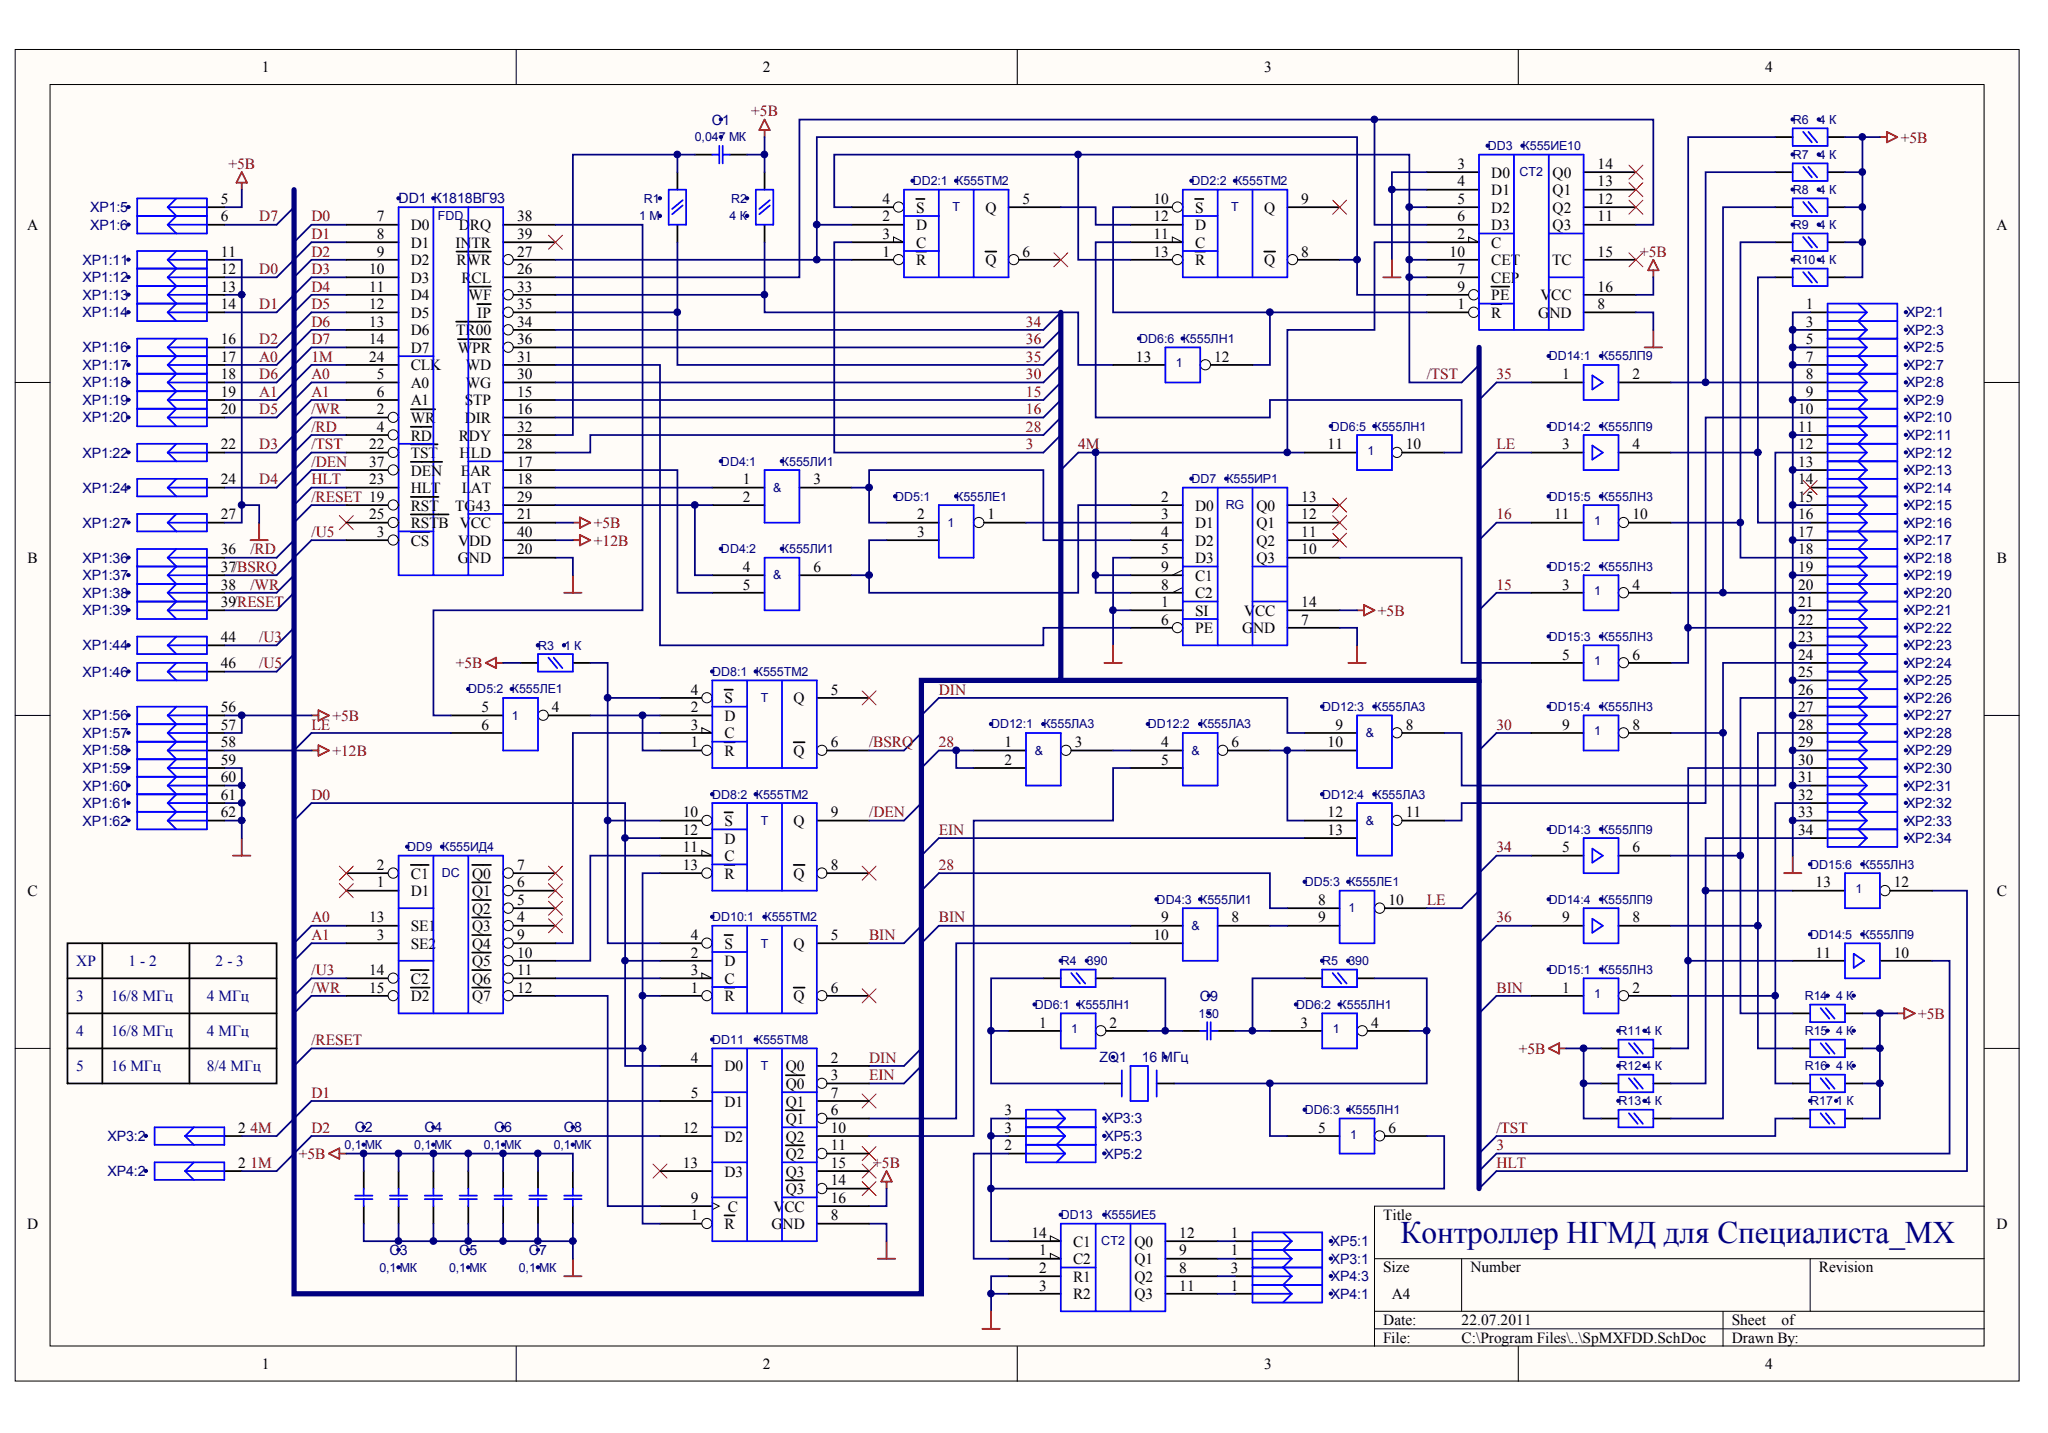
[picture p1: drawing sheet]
<svg xmlns="http://www.w3.org/2000/svg" width="289mm" height="202mm" viewBox="0 0 289 202" stroke-linecap="round" stroke-linejoin="round" font-family="sans-serif">
<defs><g id="words">
<text font-size="4.4" fill="#000080" x="197.6" y="175.3">Контроллер НГМД для Специалиста_МХ</text>
<g font-size="2.2">
<text x="37" y="10.2">1</text>
<text x="107.6" y="10.2">2</text>
<text x="178.3" y="10.2">3</text>
<text x="249" y="10.2">4</text>
<text x="205.6" y="23.8">3</text>
<text x="225.4" y="23.8">14</text>
<text x="31.2" y="28.8">5</text>
<text x="124.5" y="28.8">4</text>
<text x="144.2" y="28.8">5</text>
<text x="162.7" y="28.8">10</text>
<text x="183.6" y="28.8">9</text>
<text x="205.6" y="26.3">4</text>
<text x="205.6" y="28.8">5</text>
<text x="210.4" y="27.5">D1</text>
<text x="210.4" y="25.1">D0</text>
<text x="219" y="27.5">Q1</text>
<text x="219" y="25.1">Q0</text>
<text x="225.4" y="26.3">13</text>
<text x="225.4" y="28.8">12</text>
<text x="3.8" y="32.4">A</text>
<text x="31.2" y="31.2">6</text>
<text x="53.2" y="33.7">8</text>
<text x="53.2" y="31.2">7</text>
<text x="58" y="35">D1</text>
<text x="58" y="32.5">D0</text>
<text x="64.2" y="35">INTR</text>
<text x="64.7" y="32.5">DRQ</text>
<text x="72.9" y="33.7">39</text>
<text x="72.9" y="31.2">38</text>
<text x="124.5" y="31.2">2</text>
<text x="124.5" y="33.7">3</text>
<text x="129.3" y="32.5">D</text>
<text x="129.3" y="30">S</text>
<text x="129.3" y="35">C</text>
<text x="139" y="30">Q</text>
<text x="162.7" y="31.2">12</text>
<text x="162.7" y="33.7">11</text>
<text x="168.6" y="32.5">D</text>
<text x="168.6" y="30">S</text>
<text x="168.6" y="35">C</text>
<text x="178.3" y="30">Q</text>
<text x="205.6" y="33.7">2</text>
<text x="205.6" y="31.2">6</text>
<text x="210.4" y="35">C</text>
<text x="210.4" y="32.5">D3</text>
<text x="210.4" y="30">D2</text>
<text x="219" y="32.5">Q3</text>
<text x="219" y="30">Q2</text>
<text x="225.4" y="31.2">11</text>
<text x="281.7" y="32.4">A</text>
<text x="31.2" y="36.2">11</text>
<text x="31.2" y="38.7">12</text>
<text x="31.2" y="41.1">13</text>
<text x="52.1" y="41.1">11</text>
<text x="52.1" y="38.7">10</text>
<text x="53.2" y="36.2">9</text>
<text x="58" y="37.4">D2</text>
<text x="58" y="39.9">D3</text>
<text x="64.4" y="37.4">RWR</text>
<text x="65.1" y="39.9">RCL</text>
<text x="72.9" y="41.1">33</text>
<text x="72.9" y="38.7">26</text>
<text x="72.9" y="36.2">27</text>
<text x="124.5" y="36.2">1</text>
<text x="129.3" y="37.4">R</text>
<text x="139" y="37.4">Q</text>
<text x="144.2" y="36.2">6</text>
<text x="162.7" y="36.2">13</text>
<text x="168.6" y="37.4">R</text>
<text x="178.3" y="37.4">Q</text>
<text x="183.6" y="36.2">8</text>
<text x="204.5" y="36.2">10</text>
<text x="205.6" y="41.1">9</text>
<text x="205.6" y="38.7">7</text>
<text x="210.4" y="39.9">CEP</text>
<text x="210.4" y="37.4">CET</text>
<text x="219" y="37.4">TC</text>
<text x="225.4" y="41.1">16</text>
<text x="225.4" y="36.2">15</text>
<text x="31.2" y="43.6">14</text>
<text x="52.1" y="43.6">12</text>
<text x="52.1" y="46.1">13</text>
<text x="58" y="42.4">D4</text>
<text x="58" y="44.8">D5</text>
<text x="58" y="47.3">D6</text>
<text x="64.3" y="47.3">TR00</text>
<text x="66.1" y="42.4">WF</text>
<text x="67.3" y="44.8">IP</text>
<text x="72.9" y="46.1">34</text>
<text x="72.9" y="43.6">35</text>
<text x="205.6" y="43.6">1</text>
<text x="210.4" y="42.4">PE</text>
<text x="210.4" y="44.8">R</text>
<text x="217" y="44.8">GND</text>
<text x="217.3" y="42.4">V</text>
<text x="218.8" y="42.4">CC</text>
<text x="225.4" y="43.6">8</text>
<text x="254.8" y="43.6">1</text>
<text x="254.8" y="46.1">3</text>
<text x="31.2" y="48.5">16</text>
<text x="31.2" y="51">17</text>
<text x="31.2" y="53.5">18</text>
<text x="52.1" y="48.5">14</text>
<text x="52.1" y="51">24</text>
<text x="53.2" y="53.5">5</text>
<text x="58" y="49.8">D7</text>
<text x="58" y="52.3">CLK</text>
<text x="64.6" y="49.8">W</text>
<text x="65.7" y="52.3">WD</text>
<text x="66.6" y="49.8">PR</text>
<text x="72.9" y="48.5">36</text>
<text x="72.9" y="53.5">30</text>
<text x="72.9" y="51">31</text>
<text x="160.3" y="51">13</text>
<text x="171.3" y="51">12</text>
<text x="220.4" y="53.5">1</text>
<text x="230.3" y="53.5">2</text>
<text x="254.8" y="48.5">5</text>
<text x="254.8" y="51">7</text>
<text x="254.8" y="53.5">8</text>
<text x="31.2" y="56">19</text>
<text x="31.2" y="58.4">20</text>
<text x="53.2" y="56">6</text>
<text x="53.2" y="58.4">2</text>
<text x="58" y="57.2">A1</text>
<text x="58" y="59.7">WR</text>
<text x="58" y="54.7">A0</text>
<text x="65.6" y="57.2">STP</text>
<text x="65.6" y="59.7">DIR</text>
<text x="65.7" y="54.7">WG</text>
<text x="72.9" y="56">15</text>
<text x="72.9" y="58.4">16</text>
<text x="253.7" y="58.4">10</text>
<text x="254.8" y="56">9</text>
<text x="31.2" y="63.4">22</text>
<text x="52.1" y="63.4">22</text>
<text x="52.1" y="65.9">37</text>
<text x="53.2" y="60.9">4</text>
<text x="58" y="64.6">TST</text>
<text x="58" y="62.1">RD</text>
<text x="64.7" y="62.1">RDY</text>
<text x="64.8" y="64.6">HLD</text>
<text x="72.9" y="63.4">28</text>
<text x="72.9" y="60.9">32</text>
<text x="72.9" y="65.9">17</text>
<text x="187.3" y="63.4">11</text>
<text x="198.3" y="63.4">10</text>
<text x="220.4" y="63.4">3</text>
<text x="230.3" y="63.4">4</text>
<text x="253.7" y="60.9">11</text>
<text x="253.7" y="63.4">12</text>
<text x="253.7" y="65.9">13</text>
<text x="31.2" y="68.3">24</text>
<text x="52.1" y="68.3">23</text>
<text x="58" y="69.6">HLT</text>
<text x="58" y="67.1">DEN</text>
<text x="65" y="67.1">EAR</text>
<text x="65.1" y="69.6">LAT</text>
<text x="72.9" y="70.8">29</text>
<text x="72.9" y="68.3">18</text>
<text x="104.8" y="68.3">1</text>
<text x="104.8" y="70.8">2</text>
<text x="114.7" y="68.3">3</text>
<text x="163.8" y="70.8">2</text>
<text x="183.6" y="70.8">13</text>
<text x="253.7" y="68.3">14</text>
<text x="253.7" y="70.8">15</text>
<text x="31.2" y="73.3">27</text>
<text x="52.1" y="73.3">25</text>
<text x="53.2" y="75.7">3</text>
<text x="58" y="74.5">RSTB</text>
<text x="58" y="72">RST</text>
<text x="58" y="77">CS</text>
<text x="64.2" y="72">TG43</text>
<text x="64.6" y="77">V</text>
<text x="64.9" y="74.5">V</text>
<text x="66.2" y="77">DD</text>
<text x="66.4" y="74.5">CC</text>
<text x="72.9" y="73.3">21</text>
<text x="72.9" y="75.7">40</text>
<text x="129.4" y="73.3">2</text>
<text x="129.4" y="75.7">3</text>
<text x="139.3" y="73.3">1</text>
<text x="163.8" y="73.3">3</text>
<text x="163.8" y="75.7">4</text>
<text x="168.6" y="72">D0</text>
<text x="168.6" y="74.5">D1</text>
<text x="168.6" y="77">D2</text>
<text x="177.2" y="72">Q0</text>
<text x="177.2" y="74.5">Q1</text>
<text x="177.2" y="77">Q2</text>
<text x="183.6" y="73.3">12</text>
<text x="183.6" y="75.7">11</text>
<text x="219.3" y="73.3">11</text>
<text x="230.3" y="73.3">10</text>
<text x="253.7" y="73.3">16</text>
<text x="253.7" y="75.7">17</text>
<text x="3.9" y="79.4">B</text>
<text x="31.2" y="78.2">36</text>
<text x="31.2" y="80.7">37/BSRQ</text>
<text x="31.2" y="83.2">38</text>
<text x="64.6" y="79.4">GND</text>
<text x="72.9" y="78.2">20</text>
<text x="104.8" y="80.7">4</text>
<text x="104.8" y="83.2">5</text>
<text x="114.7" y="80.7">6</text>
<text x="163.8" y="78.2">5</text>
<text x="163.8" y="80.7">9</text>
<text x="163.8" y="83.2">8</text>
<text x="168.6" y="79.4">D3</text>
<text x="168.6" y="81.9">C1</text>
<text x="177.2" y="79.4">Q3</text>
<text x="183.6" y="78.2">10</text>
<text x="220.4" y="83.2">3</text>
<text x="230.3" y="83.2">4</text>
<text x="253.7" y="78.2">18</text>
<text x="253.7" y="80.7">19</text>
<text x="253.7" y="83.2">20</text>
<text x="281.7" y="79.4">B</text>
<text x="31.2" y="85.6">39/RESET</text>
<text x="163.8" y="85.6">1</text>
<text x="163.8" y="88.1">6</text>
<text x="168.6" y="86.9">SI</text>
<text x="168.6" y="89.3">PE</text>
<text x="168.6" y="84.4">C2</text>
<text x="175.2" y="89.3">GND</text>
<text x="175.5" y="86.9">V</text>
<text x="177.1" y="86.9">CC</text>
<text x="183.6" y="85.6">14</text>
<text x="183.6" y="88.1">7</text>
<text x="253.7" y="85.6">21</text>
<text x="253.7" y="88.1">22</text>
<text x="31.2" y="90.6">44</text>
<text x="31.2" y="94.3">46</text>
<text x="220.4" y="93">5</text>
<text x="230.3" y="93">6</text>
<text x="253.7" y="90.6">23</text>
<text x="253.7" y="93">24</text>
<text x="253.7" y="95.5">25</text>
<text x="31.2" y="100.5">56</text>
<text x="67.9" y="100.5">5</text>
<text x="77.9" y="100.5">4</text>
<text x="97.4" y="100.5">2</text>
<text x="97.4" y="98">4</text>
<text x="102.2" y="101.7">D</text>
<text x="102.2" y="99.2">S</text>
<text x="112" y="99.2">Q</text>
<text x="117.2" y="98">5</text>
<text x="253.7" y="98">26</text>
<text x="253.7" y="100.5">27</text>
<text x="31.2" y="102.9">57</text>
<text x="31.2" y="105.4">58</text>
<text x="31.2" y="107.9">59</text>
<text x="67.9" y="102.9">6</text>
<text x="97.4" y="105.4">1</text>
<text x="97.4" y="102.9">3</text>
<text x="102.2" y="106.6">R</text>
<text x="102.2" y="104.2">C</text>
<text x="112" y="106.6">Q</text>
<text x="117.2" y="105.4">6</text>
<text x="141.7" y="105.4">1</text>
<text x="141.7" y="107.9">2</text>
<text x="151.6" y="105.4">3</text>
<text x="163.8" y="105.4">4</text>
<text x="163.8" y="107.9">5</text>
<text x="173.7" y="105.4">6</text>
<text x="187.3" y="105.4">10</text>
<text x="188.4" y="102.9">9</text>
<text x="198.3" y="102.9">8</text>
<text x="220.4" y="102.9">9</text>
<text x="230.3" y="102.9">8</text>
<text x="253.7" y="102.9">28</text>
<text x="253.7" y="105.4">29</text>
<text x="253.7" y="107.9">30</text>
<text x="31.2" y="110.4">60</text>
<text x="31.2" y="112.8">61</text>
<text x="253.7" y="110.4">31</text>
<text x="253.7" y="112.8">32</text>
<text x="31.2" y="115.3">62</text>
<text x="96.3" y="117.8">12</text>
<text x="96.3" y="115.3">10</text>
<text x="102.2" y="119">D</text>
<text x="102.2" y="116.5">S</text>
<text x="112" y="116.5">Q</text>
<text x="117.2" y="115.3">9</text>
<text x="187.3" y="115.3">12</text>
<text x="187.3" y="117.8">13</text>
<text x="198.3" y="115.3">11</text>
<text x="253.7" y="115.3">33</text>
<text x="253.7" y="117.8">34</text>
<text x="53.2" y="122.7">2</text>
<text x="53.2" y="125.2">1</text>
<text x="58" y="123.9">C1</text>
<text x="66.6" y="123.9">Q0</text>
<text x="72.9" y="122.7">7</text>
<text x="72.9" y="125.2">6</text>
<text x="96.3" y="122.7">13</text>
<text x="96.3" y="120.2">11</text>
<text x="102.2" y="123.9">R</text>
<text x="102.2" y="121.5">C</text>
<text x="112" y="123.9">Q</text>
<text x="117.2" y="122.7">8</text>
<text x="220.4" y="120.2">5</text>
<text x="230.3" y="120.2">6</text>
<text x="256.1" y="125.2">13</text>
<text x="267.2" y="125.2">12</text>
<text x="3.9" y="126.3">C</text>
<text x="52.1" y="130.1">13</text>
<text x="58" y="131.4">SE1</text>
<text x="58" y="126.4">D1</text>
<text x="66.6" y="131.4">Q3</text>
<text x="66.6" y="126.4">Q1</text>
<text x="66.6" y="128.9">Q2</text>
<text x="72.9" y="130.1">4</text>
<text x="72.9" y="127.7">5</text>
<text x="163.8" y="130.1">9</text>
<text x="173.7" y="130.1">8</text>
<text x="185.9" y="127.7">8</text>
<text x="185.9" y="130.1">9</text>
<text x="195.9" y="127.7">10</text>
<text x="220.4" y="130.1">9</text>
<text x="230.3" y="130.1">8</text>
<text x="281.7" y="126.3">C</text>
<text x="52.1" y="137.5">14</text>
<text x="53.2" y="132.6">3</text>
<text x="58" y="133.8">SE2</text>
<text x="66.6" y="133.8">Q4</text>
<text x="66.6" y="136.3">Q5</text>
<text x="72.9" y="137.5">11</text>
<text x="72.9" y="132.6">9</text>
<text x="72.9" y="135.1">10</text>
<text x="97.4" y="135.1">2</text>
<text x="97.4" y="132.6">4</text>
<text x="97.4" y="137.5">3</text>
<text x="102.2" y="136.3">D</text>
<text x="102.2" y="133.8">S</text>
<text x="112" y="133.8">Q</text>
<text x="117.2" y="132.6">5</text>
<text x="162.7" y="132.6">10</text>
<text x="256.1" y="135.1">11</text>
<text x="267.2" y="135.1">10</text>
<text x="52.1" y="140">15</text>
<text x="58" y="138.8">C2</text>
<text x="58" y="141.3">D2</text>
<text x="66.6" y="138.8">Q6</text>
<text x="66.6" y="141.3">Q7</text>
<text x="72.9" y="140">12</text>
<text x="97.4" y="140">1</text>
<text x="102.2" y="141.3">R</text>
<text x="102.2" y="138.8">C</text>
<text x="112" y="141.3">Q</text>
<text x="117.2" y="140">6</text>
<text x="220.4" y="140">1</text>
<text x="230.3" y="140">2</text>
<text x="97.4" y="149.9">4</text>
<text x="117.2" y="149.9">2</text>
<text x="146.6" y="145">1</text>
<text x="156.5" y="145">2</text>
<text x="183.5" y="145">3</text>
<text x="193.4" y="145">4</text>
<text x="97.4" y="154.8">5</text>
<text x="102.2" y="151.1">D0</text>
<text x="110.9" y="153.6">Q0</text>
<text x="110.9" y="151.1">Q0</text>
<text x="117.2" y="152.4">3</text>
<text x="117.2" y="154.8">7</text>
<text x="33.6" y="159.8">2</text>
<text x="96.3" y="159.8">12</text>
<text x="102.2" y="161">D2</text>
<text x="102.2" y="156.1">D1</text>
<text x="110.9" y="161">Q2</text>
<text x="110.9" y="156.1">Q1</text>
<text x="110.9" y="158.6">Q1</text>
<text x="117.2" y="159.8">10</text>
<text x="117.2" y="157.3">6</text>
<text x="141.7" y="159.8">3</text>
<text x="141.7" y="157.3">3</text>
<text x="185.9" y="159.8">5</text>
<text x="195.9" y="159.8">6</text>
<text x="33.6" y="164.7">2</text>
<text x="96.3" y="164.7">13</text>
<text x="102.2" y="166">D3</text>
<text x="110.9" y="166">Q3</text>
<text x="110.9" y="163.5">Q2</text>
<text x="117.2" y="167.2">14</text>
<text x="117.2" y="164.7">15</text>
<text x="117.2" y="162.3">11</text>
<text x="141.7" y="162.3">2</text>
<text x="3.8" y="173.3">D</text>
<text x="97.4" y="172.2">1</text>
<text x="97.4" y="169.7">9</text>
<text x="102.2" y="173.4">R</text>
<text x="102.7" y="170.9">C</text>
<text x="108.8" y="173.4">GND</text>
<text x="109.1" y="170.9">V</text>
<text x="110.7" y="170.9">CC</text>
<text x="110.9" y="168.4">Q3</text>
<text x="117.2" y="169.7">16</text>
<text x="117.2" y="172.2">8</text>
<text x="195.1" y="172.1">Title</text>
<text x="281.7" y="173.3">D</text>
<text x="145.5" y="174.6">14</text>
<text x="146.6" y="177.1">1</text>
<text x="146.6" y="179.6">2</text>
<text x="151.4" y="178.3">C2</text>
<text x="151.4" y="175.9">C1</text>
<text x="160" y="178.3">Q1</text>
<text x="160" y="175.9">Q0</text>
<text x="166.4" y="177.1">9</text>
<text x="166.4" y="174.6">12</text>
<text x="166.4" y="179.6">8</text>
<text x="173.7" y="174.6">1</text>
<text x="173.7" y="179.6">3</text>
<text x="173.7" y="177.1">1</text>
<text x="195.1" y="179.5">Size</text>
<text x="207.4" y="179.5">Number</text>
<text x="256.6" y="179.5">Revision</text>
<text x="146.6" y="182">3</text>
<text x="151.4" y="183.3">R2</text>
<text x="151.4" y="180.8">R1</text>
<text x="160" y="183.3">Q3</text>
<text x="160" y="180.8">Q2</text>
<text x="166.4" y="182">11</text>
<text x="173.7" y="182">1</text>
<text x="196.4" y="183.2">A4</text>
<text x="195.1" y="186.9">Date:</text>
<text x="195.1" y="189.4">File:</text>
<text x="206.2" y="186.9">22.07.2011</text>
<text x="206.2" y="189.4">C:\Program Files\..\SpMXFDD.SchDoc</text>
<text x="244.3" y="186.9">Sheet</text>
<text x="244.3" y="189.4">Drawn By:</text>
<text x="251.3" y="186.9">of</text>
<text x="37" y="193.1">1</text>
<text x="107.6" y="193.1">2</text>
<text x="178.3" y="193.1">3</text>
<text x="249" y="193.1">4</text>
</g>
<g font-size="2.2" fill="#800000">
<text x="106" y="16.4">+5B</text>
<text x="32.2" y="23.8">+5B</text>
<text x="268.2" y="20.1">+5B</text>
<text x="36.6" y="31.2">D7</text>
<text x="43.9" y="31.2">D0</text>
<text x="43.9" y="33.7">D1</text>
<text x="36.6" y="38.7">D0</text>
<text x="43.9" y="36.2">D2</text>
<text x="43.9" y="38.7">D3</text>
<text x="43.9" y="41.1">D4</text>
<text x="231.4" y="36.2">+5B</text>
<text x="36.6" y="43.6">D1</text>
<text x="43.9" y="43.6">D5</text>
<text x="43.9" y="46.1">D6</text>
<text x="144.7" y="46.1">34</text>
<text x="36.6" y="48.5">D2</text>
<text x="36.6" y="51">A0</text>
<text x="36.6" y="53.5">D6</text>
<text x="43.9" y="48.5">D7</text>
<text x="43.9" y="51">1M</text>
<text x="43.9" y="53.5">A0</text>
<text x="144.7" y="51">35</text>
<text x="144.7" y="53.5">30</text>
<text x="144.7" y="48.5">36</text>
<text x="201.3" y="53.5">/TST</text>
<text x="211.1" y="53.5">35</text>
<text x="36.6" y="58.4">D5</text>
<text x="36.6" y="56">A1</text>
<text x="43.9" y="56">A1</text>
<text x="43.9" y="58.4">/WR</text>
<text x="144.7" y="56">15</text>
<text x="144.7" y="58.4">16</text>
<text x="36.6" y="63.4">D3</text>
<text x="43.9" y="60.9">/RD</text>
<text x="43.9" y="63.4">/TST</text>
<text x="43.9" y="65.9">/DEN</text>
<text x="144.7" y="60.9">28</text>
<text x="144.7" y="63.4">3</text>
<text x="152.1" y="63.4">4M</text>
<text x="211.1" y="63.4">LE</text>
<text x="36.6" y="68.3">D4</text>
<text x="43.9" y="68.3">HLT</text>
<text x="43.9" y="70.8">/RESET 19</text>
<text x="43.9" y="75.7">/U5</text>
<text x="83.8" y="74.5">+5B</text>
<text x="83.8" y="77">+12B</text>
<text x="211.1" y="73.3">16</text>
<text x="35.3" y="78.2">/RD</text>
<text x="35.3" y="83.2">/WR</text>
<text x="211.1" y="83.2">15</text>
<text x="194.4" y="86.9">+5B</text>
<text x="36.6" y="90.6">/U3</text>
<text x="36.6" y="94.3">/U5</text>
<text x="64.3" y="94.3">+5B</text>
<text x="46.9" y="101.7">+5B</text>
<text x="132.4" y="98">DIN</text>
<text x="43.9" y="102.9">LE</text>
<text x="46.9" y="106.6">+12B</text>
<text x="122.6" y="105.4">/BSRQ</text>
<text x="132.4" y="105.4">28</text>
<text x="211.1" y="102.9">30</text>
<text x="43.9" y="112.8">D0</text>
<text x="122.6" y="115.3">/DEN</text>
<text x="132.4" y="117.8">EIN</text>
<text x="132.4" y="122.7">28</text>
<text x="211.1" y="120.2">34</text>
<text x="43.9" y="130.1">A0</text>
<text x="132.4" y="130.1">BIN</text>
<text x="201.3" y="127.7">LE</text>
<text x="211.1" y="130.1">36</text>
<text x="43.9" y="132.6">A1</text>
<text x="43.9" y="137.5">/U3</text>
<text x="122.6" y="132.6">BIN</text>
<text x="43.9" y="140">/WR</text>
<text x="211.1" y="140">BIN</text>
<text x="270.6" y="143.7">+5B</text>
<text x="43.9" y="147.4">/RESET</text>
<text x="122.6" y="149.9">DIN</text>
<text x="214.3" y="148.7">+5B</text>
<text x="43.9" y="154.8">D1</text>
<text x="122.6" y="152.4">EIN</text>
<text x="35.3" y="159.8">4M</text>
<text x="43.9" y="159.8">D2</text>
<text x="211.1" y="159.8">/TST</text>
<text x="35.3" y="164.7">1M</text>
<text x="42.2" y="163.5">+5B</text>
<text x="123.2" y="164.7">+5B</text>
<text x="211.1" y="162.3">3</text>
<text x="211.1" y="164.7">HLT</text>
</g>
<g font-size="2.2" fill="#000080">
<text x="10.7" y="136.3">XP</text>
<text x="18.1" y="136.3">1 - 2</text>
<text x="30.4" y="136.3">2 - 3</text>
<text x="10.7" y="141.3">3</text>
<text x="15.7" y="141.3">16/8 МГц</text>
<text x="29.2" y="141.3">4 МГц</text>
<text x="10.7" y="146.2">4</text>
<text x="15.7" y="146.2">16/8 МГц</text>
<text x="29.2" y="146.2">4 МГц</text>
<text x="10.7" y="151.1">5</text>
<text x="15.7" y="151.1">16 МГц</text>
<text x="29.2" y="151.1">8/4 МГц</text>
</g>
<g font-size="2" fill="#000080">
<text x="100.4" y="17.6">C1</text>
<text x="12.7" y="29.9">XP1:5</text>
<text x="56.2" y="28.7">DD1 К1818ВГ93</text>
<text x="12.7" y="32.4">XP1:6</text>
<text x="11.6" y="37.3">XP1:11</text>
<text x="11.6" y="39.8">XP1:12</text>
<text x="11.6" y="42.3">XP1:13</text>
<text x="11.6" y="44.8">XP1:14</text>
<text x="268.9" y="44.8">XP2:1</text>
<text x="268.9" y="47.2">XP2:3</text>
<text x="11.6" y="49.7">XP1:16</text>
<text x="11.6" y="52.2">XP1:17</text>
<text x="268.9" y="49.7">XP2:5</text>
<text x="268.9" y="52.2">XP2:7</text>
<text x="11.6" y="54.7">XP1:18</text>
<text x="11.6" y="57.1">XP1:19</text>
<text x="11.6" y="59.6">XP1:20</text>
<text x="268.9" y="54.7">XP2:8</text>
<text x="268.9" y="57.1">XP2:9</text>
<text x="268.9" y="59.6">XP2:10</text>
<text x="11.6" y="64.5">XP1:22</text>
<text x="268.9" y="62.1">XP2:11</text>
<text x="268.9" y="64.5">XP2:12</text>
<text x="11.6" y="69.5">XP1:24</text>
<text x="268.9" y="67">XP2:13</text>
<text x="268.9" y="69.5">XP2:14</text>
<text x="268.9" y="72">XP2:15</text>
<text x="11.6" y="74.4">XP1:27</text>
<text x="268.9" y="74.4">XP2:16</text>
<text x="268.9" y="76.9">XP2:17</text>
<text x="11.6" y="79.4">XP1:36</text>
<text x="11.6" y="81.8">XP1:37</text>
<text x="268.9" y="79.4">XP2:18</text>
<text x="268.9" y="81.8">XP2:19</text>
<text x="11.6" y="84.3">XP1:38</text>
<text x="11.6" y="86.8">XP1:39</text>
<text x="268.9" y="84.3">XP2:20</text>
<text x="268.9" y="86.8">XP2:21</text>
<text x="268.9" y="89.3">XP2:22</text>
<text x="11.6" y="91.7">XP1:44</text>
<text x="11.6" y="95.4">XP1:46</text>
<text x="268.9" y="91.7">XP2:23</text>
<text x="268.9" y="94.2">XP2:24</text>
<text x="11.6" y="101.6">XP1:56</text>
<text x="268.9" y="96.7">XP2:25</text>
<text x="268.9" y="99.1">XP2:26</text>
<text x="268.9" y="101.6">XP2:27</text>
<text x="11.6" y="104.1">XP1:57</text>
<text x="11.6" y="106.6">XP1:58</text>
<text x="268.9" y="104.1">XP2:28</text>
<text x="268.9" y="106.6">XP2:29</text>
<text x="11.6" y="111.5">XP1:60</text>
<text x="11.6" y="114">XP1:61</text>
<text x="11.6" y="109">XP1:59</text>
<text x="268.9" y="109">XP2:30</text>
<text x="268.9" y="111.5">XP2:31</text>
<text x="268.9" y="114">XP2:32</text>
<text x="11.6" y="116.5">XP1:62</text>
<text x="268.9" y="116.5">XP2:33</text>
<text x="268.9" y="118.9">XP2:34</text>
<text x="169.3" y="141.2">C9</text>
<text x="155.1" y="149.8">ZQ1</text>
<text x="161.1" y="149.8">16 МГц</text>
<text x="15.2" y="161">XP3:2</text>
<text x="50" y="159.7">C2</text>
<text x="59.9" y="159.7">C4</text>
<text x="69.7" y="159.7">C6</text>
<text x="79.5" y="159.7">C8</text>
<text x="155.8" y="161">XP5:3</text>
<text x="155.8" y="158.5">XP3:3</text>
<text x="15.2" y="165.9">XP4:2</text>
<text x="155.8" y="163.4">XP5:2</text>
<text x="55" y="177">C3</text>
<text x="64.8" y="177">C5</text>
<text x="74.6" y="177">C7</text>
<text x="187.8" y="175.8">XP5:1</text>
<text x="187.8" y="178.3">XP3:1</text>
<text x="187.8" y="180.7">XP4:3</text>
<text x="187.8" y="183.2">XP4:1</text>
</g>
<g font-size="1.8" fill="#000080">
<text x="252.9" y="17.5">R6</text>
<text x="256.6" y="17.5">4 К</text>
<text x="98" y="19.9">0,047 МК</text>
<text x="209.9" y="21.2">DD3</text>
<text x="214.8" y="21.2">К555ИЕ10</text>
<text x="252.9" y="22.4">R7</text>
<text x="256.6" y="22.4">4 К</text>
<text x="90.8" y="28.6">R1</text>
<text x="103.1" y="28.6">R2</text>
<text x="128.8" y="26.1">DD2:1 К555ТМ2</text>
<text x="134.4" y="29.8">T</text>
<text x="168.1" y="26.1">DD2:2 К555ТМ2</text>
<text x="173.7" y="29.8">T</text>
<text x="214.4" y="24.9">CT2</text>
<text x="252.9" y="27.4">R8</text>
<text x="256.6" y="27.4">4 К</text>
<text x="61.8" y="31.1">FDD</text>
<text x="90.2" y="31.1">1 М</text>
<text x="102.9" y="31.1">4 К</text>
<text x="252.9" y="32.3">R9</text>
<text x="256.6" y="32.3">4 К</text>
<text x="252.9" y="37.2">R10</text>
<text x="256.6" y="37.2">4 К</text>
<text x="160.7" y="48.4">DD6:6 К555ЛН1</text>
<text x="165.9" y="51.8">1</text>
<text x="218.5" y="50.8">DD14:1</text>
<text x="225.9" y="50.8">К555ЛП9</text>
<text x="101.7" y="65.7">DD4:1</text>
<text x="110.3" y="65.7">К555ЛИ1</text>
<text x="187.8" y="60.7">DD6:5 К555ЛН1</text>
<text x="192.9" y="64.2">1</text>
<text x="218.5" y="60.7">DD14:2</text>
<text x="225.9" y="60.7">К555ЛП9</text>
<text x="109.1" y="69.4">&amp;</text>
<text x="126.3" y="70.6">DD5:1</text>
<text x="134.9" y="70.6">К555ЛЕ1</text>
<text x="168.1" y="68.1">DD7</text>
<text x="172.9" y="71.9">RG</text>
<text x="173" y="68.1">К555ИР1</text>
<text x="218.5" y="70.6">DD15:5</text>
<text x="225.9" y="70.6">К555ЛН3</text>
<text x="133.7" y="74.3">1</text>
<text x="224.9" y="74.1">1</text>
<text x="101.7" y="78">DD4:2</text>
<text x="109.1" y="81.7">&amp;</text>
<text x="110.3" y="78">К555ЛИ1</text>
<text x="218.5" y="80.5">DD15:2</text>
<text x="224.9" y="84">1</text>
<text x="225.9" y="80.5">К555ЛН3</text>
<text x="75.9" y="91.6">R3</text>
<text x="79.6" y="91.6">1 К</text>
<text x="100.5" y="95.3">DD8:1 К555ТМ2</text>
<text x="218.5" y="90.4">DD15:3</text>
<text x="224.9" y="93.9">1</text>
<text x="225.9" y="90.4">К555ЛН3</text>
<text x="66.1" y="97.8">DD5:2 К555ЛЕ1</text>
<text x="72.2" y="101.5">1</text>
<text x="107.3" y="99">T</text>
<text x="186.5" y="100.3">DD12:3</text>
<text x="193.9" y="100.3">К555ЛА3</text>
<text x="218.5" y="100.3">DD15:4</text>
<text x="225.9" y="100.3">К555ЛН3</text>
<text x="139.8" y="102.8">DD12:1</text>
<text x="146" y="106.5">&amp;</text>
<text x="147.2" y="102.8">К555ЛА3</text>
<text x="161.9" y="102.8">DD12:2</text>
<text x="168.1" y="106.5">&amp;</text>
<text x="169.3" y="102.8">К555ЛА3</text>
<text x="192.7" y="104">&amp;</text>
<text x="224.9" y="103.7">1</text>
<text x="100.5" y="112.6">DD8:2 К555ТМ2</text>
<text x="186.5" y="112.6">DD12:4</text>
<text x="193.9" y="112.6">К555ЛА3</text>
<text x="107.3" y="116.4">T</text>
<text x="192.7" y="116.4">&amp;</text>
<text x="218.5" y="117.6">DD14:3</text>
<text x="225.9" y="117.6">К555ЛП9</text>
<text x="57.5" y="120.1">DD9</text>
<text x="62.3" y="123.8">DC</text>
<text x="62.4" y="120.1">К555ИД4</text>
<text x="184.1" y="125">DD5:3 К555ЛЕ1</text>
<text x="255.4" y="122.5">DD15:6</text>
<text x="261.8" y="126">1</text>
<text x="262.7" y="122.5">К555ЛН3</text>
<text x="100.5" y="130">DD10:1</text>
<text x="107.9" y="130">К555ТМ2</text>
<text x="163.2" y="127.5">DD4:3 К555ЛИ1</text>
<text x="168.1" y="131.2">&amp;</text>
<text x="190.2" y="128.7">1</text>
<text x="218.5" y="127.5">DD14:4</text>
<text x="225.9" y="127.5">К555ЛП9</text>
<text x="107.3" y="133.7">T</text>
<text x="149.7" y="136.1">R4</text>
<text x="153.3" y="136.1">390</text>
<text x="186.5" y="136.1">R5</text>
<text x="190.2" y="136.1">390</text>
<text x="218.5" y="137.4">DD15:1</text>
<text x="225.9" y="137.4">К555ЛН3</text>
<text x="255.4" y="132.4">DD14:5</text>
<text x="262.7" y="132.4">К555ЛП9</text>
<text x="146" y="142.3">DD6:1 К555ЛН1</text>
<text x="169.1" y="143.5">150</text>
<text x="182.8" y="142.3">DD6:2 К555ЛН1</text>
<text x="224.9" y="140.8">1</text>
<text x="254.6" y="141.1">R14</text>
<text x="259" y="141.1">4 К</text>
<text x="100.5" y="147.3">DD11</text>
<text x="106.6" y="147.3">К555ТМ8</text>
<text x="151.1" y="145.8">1</text>
<text x="188" y="145.8">1</text>
<text x="228.3" y="146">R11</text>
<text x="232" y="146">4 К</text>
<text x="254.6" y="146">R15</text>
<text x="259" y="146">4 К</text>
<text x="107.3" y="151">T</text>
<text x="228.3" y="151">R12</text>
<text x="228.3" y="155.9">R13</text>
<text x="232" y="151">4 К</text>
<text x="232" y="155.9">4 К</text>
<text x="254.6" y="151">R16</text>
<text x="255.4" y="155.9">R17</text>
<text x="259" y="151">4 К</text>
<text x="259.1" y="155.9">1 К</text>
<text x="184.1" y="157.1">DD6:3 К555ЛН1</text>
<text x="190.5" y="160.6">1</text>
<text x="48.6" y="162.1">0,1 МК</text>
<text x="58.4" y="162.1">0,1 МК</text>
<text x="68.3" y="162.1">0,1 МК</text>
<text x="78.1" y="162.1">0,1 МК</text>
<text x="149.7" y="172">DD13</text>
<text x="155.8" y="172">К555ИЕ5</text>
<text x="53.5" y="179.4">0,1 МК</text>
<text x="63.4" y="179.4">0,1 МК</text>
<text x="73.2" y="179.4">0,1 МК</text>
<text x="155.4" y="175.7">CT2</text>
</g>
</g></defs>
<g fill="#fffcf8" stroke="#000" stroke-width=".14">
<path d="M2.1 7h282.8v187.8h-282.8z"/>
<path d="M7.1 11.9h272.8v178h-272.8z"/>
</g>
<g fill="none" stroke="#000" stroke-width=".14">
<path d="M72.8 7v4.9M143.5 7v4.9M214.2 7v4.9M2.1 54h5M280 54h4.9M2.1 100.9h5M280 100.9h4.9M2.1 147.9h5M280 147.9h4.9M193.9 177.6h86.1M206.2 177.6v7.4M255.4 177.6v7.4"/>
<path d="M280 170.1h-86.1v19.8M72.8 189.9v5M143.5 189.9v5M193.9 185h86.1M193.9 187.4h86.1M214.2 189.9v5M243.1 185v4.9"/>
</g>
<g fill="none" stroke="#800000" stroke-width=".25">
<path d="M34.1 25.8v1M34.1 24.3l.7 1.5h-1.4zM35.3 76.2h2.5M36.6 73.7v2.5M80.8 76.2h1M80.8 73.7h1M81.8 73l1.5 .7-1.5 .8zM81.8 75.5l1.5 .7-1.5 .7zM79.6 83.6h2.4M80.8 81.1v2.5M34.1 118.2v2.5M43.9 100.9h1"/>
<path d="M43.9 105.9h1M44.9 100.2l1.5 .7-1.5 .8zM44.9 105.1l1.5 .8-1.5 .7zM32.9 120.7h2.4"/>
</g>
<g fill="none" stroke="#000080" stroke-width=".25">
<path d="M31.6 36.6h2.5v5h-2.5M34.1 26.8v2.4h-2.5M41.5 29.2l-2.5 2.5h-7.4M48.9 31.7h-5l-2.4 2.5M48.9 34.2h-5l-4.9 4.9h-7.4M48.9 39.1h-5l-4.9 5h-7.4M48.9 36.6h-5l-2.4 2.5M48.9 44.1h-5l-4.9 4.9h-7.4M48.9 49h-5l-4.9 5h-7.4M48.9 46.5h-5l-4.9 5h-7.4M48.9 51.5h-5l-4.9 4.9h-7.4M48.9 54h-5l-4.9 4.9h-7.4"/>
<path d="M48.9 56.4h-5l-2.4 2.5M48.9 58.9h-5l-4.9 4.9h-7.4M48.9 41.6h-5l-2.4 2.5M34.1 71.3h2.5v2.4M41.5 76.2l-2.5 2.5h-7.4M48.9 63.8h-5l-4.9 5h-7.4M48.9 68.8h-5l-2.4 2.5M48.9 76.2h-5l-4.9 4.9h-7.4M48.9 61.4h-5l-2.4 2.4M48.9 66.3h-5l-2.4 2.5M48.9 71.3h-5l-2.4 2.4M78.4 78.7h2.4v2.4"/>
<path d="M78.4 76.2h2.4M78.4 73.7h2.4M41.5 81.1l-2.5 2.5h-7.4M41.5 83.6l-2.5 2.5h-7.4M41.5 88.6l-2.5 2.4h-7.4M41.5 92.3l-2.5 2.4h-7.4M31.6 108.3h2.5v9.9M31.6 115.8h2.5M31.6 113.3h2.5M31.6 110.8h2.5"/>
</g>
<path d="M47.9 72.7l1.9 2M49.8 72.7l-1.9 2" fill="none" stroke="#f00" stroke-width=".14"/>
<path d="M95.6 24.3v2.5M95.6 31.7v2.5M98 21.8h2.5M102.9 21.8h2.5M107.9 24.3v2.5M107.9 31.7v2.5M159.5 31.7h7.4M159.5 36.6h7.4" fill="none" stroke="#000" stroke-width=".25"/>
<path d="M94.3 26.8h2.5v4.9h-2.5zM96.3 29l-1.5 1.2M96.3 28.2l-1.5 1.3M100.5 21.8h1M101.5 20.6v2.4M102 21.8h.9M102 20.6v2.4M106.6 26.8h2.5v4.9h-2.5zM108.6 29l-1.5 1.2M108.6 28.2l-1.5 1.3" fill="none" stroke="#00f" stroke-width=".25"/>
<g fill="#000080" stroke="#000080" stroke-width=".14">
<circle cx="93.1" cy="30.5" r=".23"/>
<circle cx="93.1" cy="28" r=".23"/>
<circle cx="105.4" cy="30.5" r=".23"/>
<circle cx="105.4" cy="28" r=".23"/>
<circle cx="101.7" cy="19.3" r=".23"/>
<circle cx="101.7" cy="16.8" r=".23"/>
</g>
<circle cx="166.1" cy="36.6" r=".72" fill="#fffcf8" stroke="#000" stroke-width=".14"/>
<path d="M159.5 29.2h7.4M168.6 35.5h1.4" fill="none" stroke="#000" stroke-width=".25"/>
<circle cx="166.1" cy="29.2" r=".72" fill="#fffcf8" stroke="#000" stroke-width=".14"/>
<path d="M159.5 34.2h7.4M168.6 28.1h1.2M181.6 36.6h7.4" fill="none" stroke="#000" stroke-width=".25"/>
<path d="M165.4 33.4l1.5 .8h-1.5z" fill="none" stroke="#000" stroke-width=".14"/>
<circle cx="182.3" cy="36.6" r=".72" fill="#fffcf8" stroke="#000" stroke-width=".14"/>
<path d="M120.2 31.7h7.3M120.2 36.6h7.3M178.3 35.5h1.6M181.6 29.2h7.4" fill="none" stroke="#000" stroke-width=".25"/>
<path d="M166.9 26.8h14.7v12.3h-14.7zM166.9 35.4h4.9M166.9 30.5h4.9M171.8 26.8v12.3M176.7 26.8v12.3" fill="none" stroke="#00f" stroke-width=".25"/>
<g fill="#000080" stroke="#000080" stroke-width=".14">
<circle cx="168.1" cy="25.5" r=".23"/>
<circle cx="174.2" cy="25.5" r=".23"/>
</g>
<circle cx="126.8" cy="36.6" r=".72" fill="#fffcf8" stroke="#000" stroke-width=".14"/>
<path d="M120.2 29.2h7.3M129.3 35.5h1.4" fill="none" stroke="#000" stroke-width=".25"/>
<circle cx="126.8" cy="29.2" r=".72" fill="#fffcf8" stroke="#000" stroke-width=".14"/>
<path d="M120.2 34.2h7.3M129.3 28.1h1.1M142.3 36.6h7.4" fill="none" stroke="#000" stroke-width=".25"/>
<path d="M126.1 33.4l1.4 .8h-1.4z" fill="none" stroke="#000" stroke-width=".14"/>
<circle cx="143" cy="36.6" r=".72" fill="#fffcf8" stroke="#000" stroke-width=".14"/>
<path d="M139 35.5h1.6M142.3 29.2h7.4M93.1 118.2h7.4M93.1 123.2h7.4" fill="none" stroke="#000" stroke-width=".25"/>
<path d="M127.5 26.8h14.8v12.3h-14.8zM127.5 35.4h4.9M127.5 30.5h4.9M132.4 26.8v12.3M137.4 26.8v12.3" fill="none" stroke="#00f" stroke-width=".25"/>
<g fill="#000080" stroke="#000080" stroke-width=".14">
<circle cx="128.7" cy="25.5" r=".22"/>
<circle cx="134.9" cy="25.5" r=".22"/>
</g>
<circle cx="99.7" cy="123.2" r=".72" fill="#fffcf8" stroke="#000" stroke-width=".14"/>
<path d="M93.1 115.8h7.4M102.2 122h1.4" fill="none" stroke="#000" stroke-width=".25"/>
<circle cx="99.7" cy="115.7" r=".71" fill="#fffcf8" stroke="#000" stroke-width=".14"/>
<path d="M102.2 114.6h1.2M93.1 120.7h7.4M115.2 123.2h7.4" fill="none" stroke="#000" stroke-width=".25"/>
<path d="M99 120l1.5 .7h-1.5z" fill="none" stroke="#000" stroke-width=".14"/>
<circle cx="115.9" cy="123.2" r=".72" fill="#fffcf8" stroke="#000" stroke-width=".14"/>
<path d="M93.1 100.9h7.4M93.1 105.9h7.4M115.2 115.8h7.4M112 122h1.5" fill="none" stroke="#000" stroke-width=".25"/>
<path d="M100.5 113.3h14.7v12.3h-14.7zM100.5 117h4.9M105.4 113.3v12.3M110.3 113.3v12.3M100.5 121.9h4.9" fill="none" stroke="#00f" stroke-width=".25"/>
<g fill="#000080" stroke="#000080" stroke-width=".14">
<circle cx="100.5" cy="112" r=".23"/>
<circle cx="106.6" cy="112" r=".23"/>
</g>
<circle cx="99.7" cy="105.8" r=".71" fill="#fffcf8" stroke="#000" stroke-width=".14"/>
<path d="M93.1 98.4h7.4M102.2 104.7h1.4" fill="none" stroke="#000" stroke-width=".25"/>
<circle cx="99.7" cy="98.4" r=".71" fill="#fffcf8" stroke="#000" stroke-width=".14"/>
<path d="M102.2 97.3h1.2M93.1 103.4h7.4M115.2 105.9h7.4" fill="none" stroke="#000" stroke-width=".25"/>
<path d="M99 102.7l1.5 .7h-1.5z" fill="none" stroke="#000" stroke-width=".14"/>
<circle cx="115.9" cy="105.8" r=".71" fill="#fffcf8" stroke="#000" stroke-width=".14"/>
<path d="M115.2 98.4h7.4M112 104.7h1.5M93.1 135.5h7.4M93.1 140.5h7.4" fill="none" stroke="#000" stroke-width=".25"/>
<path d="M100.5 96h14.7v12.3h-14.7zM100.5 99.7h4.9M105.4 96v12.3M110.3 96v12.3M100.5 104.6h4.9" fill="none" stroke="#00f" stroke-width=".25"/>
<g fill="#000080" stroke="#000080" stroke-width=".14">
<circle cx="100.5" cy="94.7" r=".23"/>
<circle cx="106.6" cy="94.7" r=".23"/>
</g>
<circle cx="99.7" cy="140.5" r=".71" fill="#fffcf8" stroke="#000" stroke-width=".14"/>
<path d="M93.1 133.1h7.4M102.2 139.3h1.4" fill="none" stroke="#000" stroke-width=".25"/>
<circle cx="99.7" cy="133" r=".71" fill="#fffcf8" stroke="#000" stroke-width=".14"/>
<path d="M93.1 138h7.4M102.2 131.9h1.2M115.2 140.5h7.4" fill="none" stroke="#000" stroke-width=".25"/>
<path d="M99 137.3l1.5 .7h-1.5z" fill="none" stroke="#000" stroke-width=".14"/>
<circle cx="115.9" cy="140.5" r=".71" fill="#fffcf8" stroke="#000" stroke-width=".14"/>
<path d="M201.3 41.6h7.4M112 139.3h1.5M115.2 133.1h7.4" fill="none" stroke="#000" stroke-width=".25"/>
<path d="M100.5 130.6h14.7v12.3h-14.7zM100.5 139.2h4.9M100.5 134.3h4.9M105.4 130.6v12.3M110.3 130.6v12.3" fill="none" stroke="#00f" stroke-width=".25"/>
<g fill="#000080" stroke="#000080" stroke-width=".14">
<circle cx="100.5" cy="129.3" r=".23"/>
<circle cx="107.9" cy="129.3" r=".23"/>
</g>
<circle cx="207.9" cy="41.6" r=".73" fill="#fffcf8" stroke="#000" stroke-width=".14"/>
<path d="M201.3 34.2h7.4M201.3 26.8h7.4M201.3 39.1h7.4M201.3 31.7h7.4M201.3 24.3h7.4M201.3 29.2h7.4M201.3 36.6h7.4M201.3 44.1h7.4M210.4 40.4h2.5" fill="none" stroke="#000" stroke-width=".25"/>
<path d="M207.2 33.4l1.5 .8h-1.5z" fill="none" stroke="#000" stroke-width=".14"/>
<circle cx="207.9" cy="44.1" r=".73" fill="#fffcf8" stroke="#000" stroke-width=".14"/>
<path d="M223.4 26.8h7.4M223.4 31.7h7.4M223.4 24.3h7.4M223.4 29.2h7.4M223.4 36.6h7.4M210.4 42.9h1.4M223.4 41.6h7.4M223.4 44.1h7.4M63.6 100.9h7.4M75.9 100.9h7.4" fill="none" stroke="#000" stroke-width=".25"/>
<path d="M208.7 21.8h14.7v24.7h-14.7zM208.7 32.9h4.9M213.6 21.8v24.7M218.5 39.1h4.9M218.5 32.9h4.9M218.5 21.8v24.7M208.7 42.8h4.9" fill="none" stroke="#00f" stroke-width=".25"/>
<g fill="#000080" stroke="#000080" stroke-width=".14">
<circle cx="209.9" cy="20.6" r=".22"/>
<circle cx="214.8" cy="20.6" r=".22"/>
</g>
<circle cx="76.6" cy="100.9" r=".72" fill="#fffcf8" stroke="#000" stroke-width=".14"/>
<path d="M63.6 103.4h7.4M181.6 128.1h7.4M193.9 128.1h7.4" fill="none" stroke="#000" stroke-width=".25"/>
<path d="M71 98.4h4.9v7.5h-4.9z" fill="none" stroke="#00f" stroke-width=".25"/>
<g fill="#000080" stroke="#000080" stroke-width=".14">
<circle cx="66" cy="97.2" r=".22"/>
<circle cx="72.2" cy="97.2" r=".22"/>
</g>
<circle cx="194.6" cy="128.1" r=".73" fill="#fffcf8" stroke="#000" stroke-width=".14"/>
<path d="M125.1 73.7h7.3M137.4 73.7h7.3M181.6 130.6h7.4" fill="none" stroke="#000" stroke-width=".25"/>
<path d="M189 125.6h4.9v7.5h-4.9z" fill="none" stroke="#00f" stroke-width=".25"/>
<g fill="#000080" stroke="#000080" stroke-width=".14">
<circle cx="184.1" cy="124.4" r=".22"/>
<circle cx="190.2" cy="124.4" r=".22"/>
</g>
<circle cx="138.1" cy="73.7" r=".72" fill="#fffcf8" stroke="#000" stroke-width=".14"/>
<path d="M125.1 76.2h7.3M193.9 160.3h7.4" fill="none" stroke="#000" stroke-width=".25"/>
<path d="M132.4 71.3h5v7.4h-5z" fill="none" stroke="#00f" stroke-width=".25"/>
<g fill="#000080" stroke="#000080" stroke-width=".14">
<circle cx="126.3" cy="70" r=".23"/>
<circle cx="134.9" cy="70" r=".23"/>
</g>
<circle cx="194.6" cy="160.2" r=".72" fill="#fffcf8" stroke="#000" stroke-width=".14"/>
<path d="M191.5 145.4h7.3M181.6 160.3h7.4" fill="none" stroke="#000" stroke-width=".25"/>
<path d="M189 157.8h4.9v4.9h-4.9z" fill="none" stroke="#00f" stroke-width=".25"/>
<g fill="#000080" stroke="#000080" stroke-width=".14">
<circle cx="184" cy="156.5" r=".23"/>
<circle cx="190.2" cy="156.5" r=".23"/>
</g>
<circle cx="192.2" cy="145.4" r=".72" fill="#fffcf8" stroke="#000" stroke-width=".14"/>
<path d="M154.6 145.4h7.3M179.2 145.4h7.3" fill="none" stroke="#000" stroke-width=".25"/>
<path d="M186.5 142.9h5v5h-5z" fill="none" stroke="#00f" stroke-width=".25"/>
<g fill="#000080" stroke="#000080" stroke-width=".14">
<circle cx="182.8" cy="141.7" r=".23"/>
<circle cx="189" cy="141.7" r=".23"/>
</g>
<circle cx="155.3" cy="145.4" r=".72" fill="#fffcf8" stroke="#000" stroke-width=".14"/>
<path d="M159.5 78.7h7.4M159.5 71.3h7.4M159.5 73.7h7.4M159.5 76.2h7.4M159.5 86.1h7.4M159.5 88.6h7.4M142.3 145.4h7.4" fill="none" stroke="#000" stroke-width=".25"/>
<path d="M149.7 142.9h4.9v5h-4.9z" fill="none" stroke="#00f" stroke-width=".25"/>
<g fill="#000080" stroke="#000080" stroke-width=".14">
<circle cx="146" cy="141.7" r=".23"/>
<circle cx="152.1" cy="141.7" r=".23"/>
</g>
<circle cx="166.1" cy="88.5" r=".72" fill="#fffcf8" stroke="#000" stroke-width=".14"/>
<g fill="none" stroke="#000" stroke-width=".25">
<path d="M100.5 71.3h7.4M100.5 68.8h7.4M112.8 68.8h7.4M181.6 78.7h7.4M181.6 71.3h7.4M181.6 73.7h7.4M181.6 76.2h7.4M100.5 81.1h7.4M100.5 83.6h7.4M112.8 81.1h7.4M159.5 81.1h7.4M159.5 83.6h7.4"/>
<path d="M181.6 86.1h7.4M181.6 88.6h7.4M149.7 105.9h7.3M159.5 130.6h7.4M159.5 133.1h7.4M171.8 130.6h7.4"/>
</g>
<path d="M166.9 80.4l-1.5 .7M166.9 82.9l-1.5 .7" fill="none" stroke="#000" stroke-width=".14"/>
<path d="M107.9 66.3h4.9v7.4h-4.9zM107.9 78.7h4.9v7.4h-4.9zM166.9 68.8h14.7v22.2h-14.7zM166.9 79.9h4.9M171.8 68.8v22.2M176.7 79.9h4.9M176.7 68.8v22.2M166.9 84.9h4.9M166.9 87.3h4.9M176.7 84.9h4.9M166.9 128.1h4.9v7.4h-4.9z" fill="none" stroke="#00f" stroke-width=".25"/>
<g fill="#000080" stroke="#000080" stroke-width=".14">
<circle cx="168.1" cy="67.5" r=".23"/>
<circle cx="173" cy="67.5" r=".22"/>
<circle cx="101.7" cy="65" r=".23"/>
<circle cx="110.3" cy="65.1" r=".22"/>
<circle cx="101.7" cy="77.4" r=".23"/>
<circle cx="110.3" cy="77.4" r=".22"/>
<circle cx="163.2" cy="126.8" r=".23"/>
<circle cx="169.3" cy="126.8" r=".23"/>
</g>
<circle cx="150.4" cy="105.8" r=".72" fill="#fffcf8" stroke="#000" stroke-width=".14"/>
<path d="M137.4 105.9h7.3M137.4 108.3h7.3M171.8 105.9h7.4" fill="none" stroke="#000" stroke-width=".25"/>
<path d="M144.7 103.4h5v7.4h-5z" fill="none" stroke="#00f" stroke-width=".25"/>
<g fill="#000080" stroke="#000080" stroke-width=".14">
<circle cx="139.8" cy="102.1" r=".22"/>
<circle cx="147.2" cy="102.1" r=".22"/>
</g>
<circle cx="172.5" cy="105.8" r=".71" fill="#fffcf8" stroke="#000" stroke-width=".14"/>
<path d="M159.5 105.9h7.4M159.5 108.3h7.4M196.4 103.4h7.3" fill="none" stroke="#000" stroke-width=".25"/>
<path d="M166.9 103.4h4.9v7.4h-4.9z" fill="none" stroke="#00f" stroke-width=".25"/>
<g fill="#000080" stroke="#000080" stroke-width=".14">
<circle cx="161.9" cy="102.1" r=".23"/>
<circle cx="169.3" cy="102.1" r=".23"/>
</g>
<circle cx="197.1" cy="103.4" r=".71" fill="#fffcf8" stroke="#000" stroke-width=".14"/>
<path d="M71 56.4h7.4M71 49h7.4M71 78.7h7.4M71 71.3h7.4M71 63.8h7.4M184.1 103.4h7.4M184.1 105.9h7.4" fill="none" stroke="#000" stroke-width=".25"/>
<path d="M191.5 100.9h4.9v7.4h-4.9z" fill="none" stroke="#00f" stroke-width=".25"/>
<g fill="#000080" stroke="#000080" stroke-width=".14">
<circle cx="186.5" cy="99.7" r=".23"/>
<circle cx="193.9" cy="99.7" r=".23"/>
</g>
<path d="M107.9 16.9l.7 1.5h-1.5zM107.9 18.4v.9" fill="none" stroke="#800000" stroke-width=".25"/>
<path d="M95.6 34.2v9.9h-17.2M98 21.8h-2.4v2.5M107.9 34.2v7.4h-29.5M78.4 49h68.8" fill="none" stroke="#000080" stroke-width=".25"/>
<circle cx="71.7" cy="49" r=".71" fill="#fffcf8" stroke="#000" stroke-width=".14"/>
<path d="M64.6 47.8h4.7M71 41.6h7.4" fill="none" stroke="#000" stroke-width=".25"/>
<circle cx="71.7" cy="41.6" r=".72" fill="#fffcf8" stroke="#000" stroke-width=".14"/>
<path d="M71 34.2h7.4M66.1 40.4h3.2M71 54h7.4M71 46.5h7.4M71 73.7h7.4M71 76.2h7.4M71 68.8h7.4M71 61.4h7.4" fill="none" stroke="#000" stroke-width=".25"/>
<circle cx="71.7" cy="46.5" r=".72" fill="#fffcf8" stroke="#000" stroke-width=".14"/>
<path d="M64.3 45.4h5M71 58.9h7.4M71 51.5h7.4M71 44.1h7.4M71 66.3h7.4" fill="none" stroke="#000" stroke-width=".25"/>
<circle cx="71.7" cy="44.1" r=".72" fill="#fffcf8" stroke="#000" stroke-width=".14"/>
<path d="M71 39.1h7.4M71 31.7h7.4M71 36.6h7.4M67.3 42.9h2" fill="none" stroke="#000" stroke-width=".25"/>
<circle cx="71.7" cy="36.6" r=".71" fill="#fffcf8" stroke="#000" stroke-width=".14"/>
<path d="M64.4 35.5h4.9M48.9 63.8h7.3" fill="none" stroke="#000" stroke-width=".25"/>
<circle cx="55.5" cy="63.8" r=".71" fill="#fffcf8" stroke="#000" stroke-width=".14"/>
<path d="M48.9 34.2h7.3M48.9 56.4h7.3M48.9 49h7.3M48.9 41.6h7.3M48.9 58.9h7.3M48.9 68.8h7.3M58 62.7h3.7" fill="none" stroke="#000" stroke-width=".25"/>
<circle cx="55.5" cy="58.9" r=".71" fill="#fffcf8" stroke="#000" stroke-width=".14"/>
<path d="M48.9 51.5h7.3M48.9 44.1h7.3M48.9 46.5h7.3M48.9 54h7.3M58 57.7h3.4M48.9 61.4h7.3" fill="none" stroke="#000" stroke-width=".25"/>
<circle cx="55.5" cy="61.3" r=".71" fill="#fffcf8" stroke="#000" stroke-width=".14"/>
<path d="M48.9 36.6h7.3M48.9 39.1h7.3M48.9 31.7h7.3M48.9 66.3h7.3M58 60.2h2.9" fill="none" stroke="#000" stroke-width=".25"/>
<path d="M56.2 29.2h14.8v51.9h-14.8zM61.1 29.2v51.9M66.1 29.2v51.9M56.2 50.2h4.9M56.2 62.6h4.9M66.1 72.5h4.9" fill="none" stroke="#00f" stroke-width=".25"/>
<circle cx="55.5" cy="66.3" r=".71" fill="#fffcf8" stroke="#000" stroke-width=".14"/>
<path d="M48.9 73.7h7.3M58 65.2h4.4" fill="none" stroke="#000" stroke-width=".25"/>
<circle cx="55.5" cy="73.7" r=".71" fill="#fffcf8" stroke="#000" stroke-width=".14"/>
<path d="M48.9 71.3h7.3M58 72.6h5.3" fill="none" stroke="#000" stroke-width=".25"/>
<circle cx="55.5" cy="71.2" r=".71" fill="#fffcf8" stroke="#000" stroke-width=".14"/>
<path d="M48.9 76.2h7.3M58 70.1h3.9" fill="none" stroke="#000" stroke-width=".25"/>
<circle cx="55.5" cy="76.2" r=".71" fill="#fffcf8" stroke="#000" stroke-width=".14"/>
<g fill="none" stroke="#000" stroke-width=".25">
<path d="M250.5 19.3h2.4M257.8 19.3h2.5M250.5 29.2h2.4M250.5 24.3h2.4M250.5 34.2h2.4M250.5 39.1h2.4M257.8 29.2h2.5M257.8 24.3h2.5M257.8 34.2h2.5M257.8 39.1h2.5M216 54h7.4M228.3 54h7.4"/>
<path d="M255.4 44.1h2.4M255.4 46.5h2.4M255.4 49h2.4M255.4 51.5h2.4M255.4 54h2.4M255.4 56.4h2.4M255.4 58.9h2.4M58 75h2.6M216 63.8h7.4M228.3 63.8h7.4M255.4 61.4h2.4M255.4 63.8h2.4"/>
<path d="M255.4 66.3h2.4M255.4 68.8h2.4M255.4 71.3h2.4M255.4 73.7h2.4M255.4 76.2h2.4M255.4 78.7h2.4M73.4 93.5h2.5M80.8 93.5h2.5M255.4 81.1h2.4M255.4 83.6h2.4M255.4 86.1h2.4M255.4 88.6h2.4"/>
<path d="M255.4 91h2.4M255.4 93.5h2.4M255.4 96h2.4M255.4 98.4h2.4M255.4 100.9h2.4M255.4 103.4h2.4M255.4 105.9h2.4M255.4 108.3h2.4M255.4 110.8h2.4M255.4 113.3h2.4M255.4 115.8h2.4M255.4 118.2h2.4"/>
<path d="M216 120.7h7.4M216 130.6h7.4M228.3 120.7h7.4M228.3 130.6h7.4M252.9 135.5h7.4M265.2 135.5h7.4M93.1 150.4h7.4M93.1 155.3h7.4M225.9 152.8h2.4M225.9 147.9h2.4M225.9 157.8h2.4M233.2 152.8h2.5"/>
<path d="M233.2 147.9h2.5M233.2 157.8h2.5M252.9 147.9h2.5M252.9 157.8h2.5M252.9 142.9h2.5M260.3 147.9h2.4M260.3 157.8h2.4M260.3 142.9h2.4M31.6 165.2h2.5M93.1 165.2h7.4M93.1 160.3h7.4M93.1 172.6h7.4"/>
<path d="M142.3 162.7h2.4M142.3 160.3h2.4M174.2 175.1h2.5M174.2 180h2.5M174.2 182.5h2.5"/>
</g>
<g fill="none" stroke="#00f" stroke-width=".25">
<path d="M252.9 18.1h4.9v2.5h-4.9zM254.4 18.6l1.2 1.5M255.1 18.6l1.3 1.5M252.9 23h4.9v2.5h-4.9zM252.9 28h4.9v2.5h-4.9zM252.9 32.9h4.9v2.5h-4.9zM252.9 37.9h4.9v2.5h-4.9zM254.4 28.5l1.2 1.5M254.4 23.5l1.2 1.5M254.4 33.4l1.2 1.5M254.4 38.4l1.2 1.5M255.1 28.5l1.3 1.5"/>
<path d="M255.1 23.5l1.3 1.5M255.1 33.4l1.3 1.5M255.1 38.4l1.3 1.5M223.4 51.5h4.9v4.9h-4.9zM224.6 53l1.5 1-1.5 .9zM257.8 42.8h9.9v76.7h-9.9zM257.8 44.1h5.6M257.8 45.3h9.9M257.8 46.5h5.6M257.8 47.8h9.9M257.8 49h5.6M257.8 50.2h9.9"/>
<path d="M257.8 51.5h5.6M257.8 52.7h9.9M257.8 54h5.6M257.8 55.2h9.9M257.8 56.4h5.6M257.8 57.7h9.9M257.8 58.9h5.6M262.1 42.8l1.3 1.3M263.4 44.1l-1.3 1.2 1.3 1.2M263.4 46.5l-1.3 1.3 1.3 1.2M263.4 49l-1.3 1.2 1.3 1.3M263.4 51.5l-1.3 1.2 1.3 1.3"/>
<path d="M263.4 54l-1.3 1.2 1.3 1.2M263.4 56.4l-1.3 1.3 1.3 1.2M263.4 58.9l-1.3 1.2 1.3 1.3M56.2 75h4.9M66.1 65.1h4.9M223.4 61.4h4.9v4.9h-4.9zM224.6 62.9l1.5 .9-1.5 1zM257.8 75h9.9M257.8 65.1h9.9M257.8 60.1h9.9M257.8 61.4h5.6M257.8 62.6h9.9"/>
<path d="M257.8 63.8h5.6M257.8 66.3h5.6M257.8 67.5h9.9M257.8 68.8h5.6M257.8 70h9.9M257.8 71.3h5.6M257.8 72.5h9.9M257.8 73.7h5.6M257.8 76.2h5.6M257.8 77.4h9.9M257.8 78.7h5.6M257.8 79.9h9.9"/>
<path d="M263.4 61.4l-1.3 1.2 1.3 1.2M263.4 63.8l-1.3 1.3 1.3 1.2M263.4 66.3l-1.3 1.2 1.3 1.3M263.4 68.8l-1.3 1.2 1.3 1.3M263.4 71.3l-1.3 1.2 1.3 1.2M263.4 73.7l-1.3 1.3 1.3 1.2M263.4 76.2l-1.3 1.2 1.3 1.3M263.4 78.7l-1.3 1.2 1.3 1.2M75.9 92.3h4.9v2.4h-4.9zM77.4 92.8l1.2 1.4M78.1 92.8l1.2 1.4M257.8 81.1h5.6"/>
<path d="M257.8 82.4h9.9M257.8 83.6h5.6M257.8 84.9h9.9M257.8 86.1h5.6M257.8 87.3h9.9M257.8 88.6h5.6M257.8 89.8h9.9M257.8 91h5.6M257.8 92.3h9.9M257.8 93.5h5.6M257.8 94.7h9.9M257.8 96h5.6"/>
<path d="M257.8 97.2h9.9M257.8 98.4h5.6M257.8 99.7h9.9M263.4 81.1l-1.3 1.3 1.3 1.2M263.4 83.6l-1.3 1.3 1.3 1.2M263.4 86.1l-1.3 1.2 1.3 1.3M263.4 88.6l-1.3 1.2 1.3 1.2M263.4 91l-1.3 1.3 1.3 1.2M263.4 93.5l-1.3 1.2 1.3 1.3M263.4 96l-1.3 1.2 1.3 1.2M263.4 98.4l-1.3 1.3 1.3 1.2M223.4 118.2h4.9v5h-4.9z"/>
<path d="M224.6 119.7l1.5 1-1.5 1zM257.8 100.9h5.6M257.8 102.2h9.9M257.8 103.4h5.6M257.8 104.6h9.9M257.8 105.9h5.6M257.8 107.1h9.9M257.8 108.3h5.6M257.8 109.6h9.9M257.8 110.8h5.6M257.8 112h9.9M257.8 113.3h5.6"/>
<path d="M257.8 114.5h9.9M257.8 115.8h5.6M257.8 117h9.9M257.8 118.2h5.6M263.4 100.9l-1.3 1.3 1.3 1.2M263.4 103.4l-1.3 1.2 1.3 1.3M263.4 105.9l-1.3 1.2 1.3 1.2M263.4 108.3l-1.3 1.3 1.3 1.2M263.4 110.8l-1.3 1.2 1.3 1.3M263.4 113.3l-1.3 1.2 1.3 1.3M263.4 115.8l-1.3 1.2 1.3 1.2M263.4 118.2l-1.3 1.3"/>
<path d="M223.4 128.1h4.9v5h-4.9zM224.6 129.6l1.5 1-1.5 1zM260.3 133.1h4.9v4.9h-4.9zM261.5 134.5l1.5 1-1.5 1zM144.7 159h9.9v5h-9.9zM149 159l1.3 1.3M228.3 146.7h4.9v2.4h-4.9zM228.3 151.6h4.9v2.5h-4.9zM228.3 156.5h4.9v2.5h-4.9zM229.8 152.1l1.2 1.5M229.8 147.2l1.2 1.4M229.8 157l1.2 1.5"/>
<path d="M230.5 152.1l1.3 1.5M230.5 147.2l1.3 1.4M230.5 157l1.3 1.5M255.4 146.7h4.9v2.4h-4.9zM255.4 156.5h4.9v2.5h-4.9zM255.4 141.7h4.9v2.5h-4.9zM256.8 142.2l1.3 1.5M256.8 147.2l1.3 1.4M256.8 157l1.3 1.5M257.6 142.2l1.2 1.5M257.6 147.2l1.2 1.4M257.6 157l1.2 1.5"/>
<path d="M21.8 164h9.8v2.4h-9.8zM26.1 165.2l1.2 1.2M26.1 165.2h5.5M27.3 164l-1.2 1.2M144.7 162.7h5.6M144.7 161.5h9.9M144.7 160.3h5.6M150.3 160.3l-1.3 1.2 1.3 1.2M150.3 162.7l-1.3 1.3M176.7 173.9h9.8v2.4h-9.8zM176.7 178.8h9.8v4.9h-9.8zM176.7 175.1h5.5"/>
<path d="M181 173.9l1.2 1.2M181 178.8l1.2 1.2M182.2 175.1l-1.2 1.2M176.7 180h5.5M176.7 181.3h9.8M176.7 182.5h5.5M182.2 180l-1.2 1.3 1.2 1.2M182.2 182.5l-1.2 1.2"/>
</g>
<g fill="#000080" stroke="#000080" stroke-width=".14">
<circle cx="56.2" cy="28" r=".23"/>
<circle cx="61.1" cy="28" r=".22"/>
<circle cx="268.9" cy="44" r=".23"/>
<circle cx="268.9" cy="46.5" r=".23"/>
<circle cx="268.9" cy="49" r=".23"/>
<circle cx="268.9" cy="51.5" r=".23"/>
<circle cx="268.9" cy="53.9" r=".23"/>
<circle cx="268.9" cy="56.4" r=".23"/>
<circle cx="268.9" cy="58.9" r=".23"/>
<circle cx="268.9" cy="61.3" r=".23"/>
<circle cx="268.9" cy="63.8" r=".23"/>
<circle cx="268.9" cy="66.3" r=".23"/>
<circle cx="268.9" cy="68.8" r=".23"/>
<circle cx="268.9" cy="71.2" r=".23"/>
<circle cx="268.9" cy="73.7" r=".23"/>
<circle cx="268.9" cy="76.2" r=".23"/>
<circle cx="268.9" cy="78.6" r=".23"/>
<circle cx="268.9" cy="81.1" r=".23"/>
<circle cx="268.9" cy="83.6" r=".23"/>
<circle cx="268.9" cy="86.1" r=".23"/>
<circle cx="268.9" cy="88.5" r=".23"/>
<circle cx="268.9" cy="91" r=".23"/>
<circle cx="268.9" cy="93.5" r=".23"/>
<circle cx="268.9" cy="96" r=".23"/>
<circle cx="268.9" cy="98.4" r=".23"/>
<circle cx="268.9" cy="100.9" r=".23"/>
<circle cx="268.9" cy="103.4" r=".23"/>
<circle cx="268.9" cy="105.8" r=".23"/>
<circle cx="268.9" cy="108.3" r=".23"/>
<circle cx="268.9" cy="110.8" r=".23"/>
<circle cx="268.9" cy="113.3" r=".23"/>
<circle cx="268.9" cy="115.7" r=".23"/>
<circle cx="268.9" cy="118.2" r=".23"/>
<circle cx="232" cy="150.3" r=".23"/>
<circle cx="228.3" cy="150.3" r=".22"/>
<circle cx="232" cy="145.4" r=".23"/>
<circle cx="228.3" cy="145.4" r=".22"/>
<circle cx="232" cy="155.3" r=".23"/>
<circle cx="228.3" cy="155.3" r=".22"/>
<circle cx="79.6" cy="91" r=".23"/>
<circle cx="75.9" cy="91" r=".23"/>
<circle cx="218.5" cy="50.2" r=".23"/>
<circle cx="225.9" cy="50.2" r=".23"/>
<circle cx="218.5" cy="60.1" r=".23"/>
<circle cx="225.9" cy="60.1" r=".23"/>
<circle cx="218.5" cy="117" r=".23"/>
<circle cx="225.9" cy="117" r=".23"/>
<circle cx="218.5" cy="126.8" r=".23"/>
<circle cx="225.9" cy="126.8" r=".23"/>
<circle cx="255.4" cy="131.8" r=".23"/>
<circle cx="262.7" cy="131.8" r=".23"/>
<circle cx="261.5" cy="140.4" r=".23"/>
<circle cx="257.8" cy="140.4" r=".23"/>
<circle cx="261.5" cy="145.4" r=".23"/>
<circle cx="257.8" cy="145.4" r=".23"/>
<circle cx="259" cy="155.3" r=".22"/>
<circle cx="255.4" cy="155.3" r=".23"/>
<circle cx="256.6" cy="26.7" r=".23"/>
<circle cx="252.9" cy="26.7" r=".22"/>
<circle cx="256.6" cy="16.8" r=".23"/>
<circle cx="252.9" cy="16.8" r=".22"/>
<circle cx="256.6" cy="21.8" r=".23"/>
<circle cx="252.9" cy="21.8" r=".22"/>
<circle cx="256.6" cy="31.7" r=".23"/>
<circle cx="252.9" cy="31.7" r=".22"/>
<circle cx="256.6" cy="36.6" r=".23"/>
<circle cx="252.9" cy="36.6" r=".22"/>
<circle cx="187.8" cy="175.1" r=".23"/>
<circle cx="20.6" cy="165.2" r=".23"/>
<circle cx="187.8" cy="180" r=".23"/>
<circle cx="187.8" cy="182.5" r=".23"/>
<circle cx="155.8" cy="162.7" r=".23"/>
<circle cx="155.8" cy="160.2" r=".23"/>
</g>
<g fill="none" stroke="#000080" stroke-width=".25">
<path d="M107.9 19.3v2.5h-2.5M78.4 31.7h12.3v54.4h-29.6v14.8h2.5M95.6 21.8h-14.8v39.6h-2.4M107.9 21.8v2.5M115.2 31.7v-12.4h76.3v17.3M115.2 36.6h5M120.2 34.2h-2.5v29.6h29.5l2.5-2.4M120.2 31.7h-5v4.9h-36.8M120.2 29.2h-2.5v-7.4h34.4v14.8h7.4M149.7 29.2h4.9v2.5h4.9M152.1 21.8h46.7v7.4M159.5 29.2h-2.5v14.9h44.3"/>
<path d="M189 36.6h2.5v5h9.8M196.4 26.8h4.9M198.8 36.6v2.5h2.5M201.3 24.3h-4.9v12.3M201.3 29.2h-2.5v7.4h2.5M201.3 31.7h-7.4v-14.8h39.3v14.8h-2.4M201.3 34.2h-7.4v12.3h-12.3v17.3h2.5M233.2 39.1v2.5h-2.4M250.5 34.2h-5v39.5M250.5 39.1h-2.5v24.7M78.4 51.5h14.7v39.5h54.1v-2.4h12.3M95.6 44.1v7.4h51.6l2.5-2.5"/>
<path d="M107.9 41.6v2.5h44.2v7.4h4.9M149.7 58.9l-2.5 2.5h-63.9v2.4h-4.9M149.7 51.5l-2.5 2.5h-68.8M149.7 56.4l-2.5 2.5h-68.8M149.7 54l-2.5 2.4h-68.8M149.7 44.1l-2.5 2.4h-68.8M149.7 46.5l-2.5 2.5M179.2 44.1v7.4h-2.5M216 54h-4.9l-2.4 2.4M230.8 44.1h2.4v2.4M235.7 54h19.7M255.4 56.4h-2.5v5"/>
<path d="M255.4 51.5h-2.5v4.9M255.4 49h-2.5v2.5M255.4 46.5h-2.5v2.5M255.4 44.1h-2.5v2.4M255.4 58.9h-14.8v54.4h-34.4v2.5h-2.5M78.4 66.3h17.2v17.3h4.9M78.4 68.8h22.1M78.4 71.3h19.6M100.5 71.3h-2.5v9.8h2.5M120.2 68.8h2.4v4.9h2.5M122.6 68.8v-2.5h24.6v9.9h12.3M125.1 76.2h-2.5v4.9h-2.4"/>
<path d="M144.7 73.7h14.8M149.7 66.3l2.4-2.5h2.5v19.8h4.9M159.5 71.3h-7.4v12.3h-29.5v-2.5M159.5 78.7h-2.5v7.4h2.5M189 78.7h17.2v14.8h9.8M216 73.7h-4.9l-2.4 2.5M216 63.8h-4.9l-2.4 2.5M235.7 63.8h12.3v9.9h7.4M235.7 73.7h9.8v5h9.9M252.9 71.3h2.5M252.9 76.2h2.5M252.9 66.3h2.5"/>
<path d="M255.4 61.4h-2.5v54.4h2.5M255.4 63.8h-4.9v47h-44.3v-7.4h-2.5M71 93.5h2.4M83.3 93.5h2.4v4.9M93.1 98.4h-7.4v17.4h7.4M157 86.1v4.9M189 88.6h2.5v2.4M189 86.1h2.5M216 83.6h-4.9l-2.4 2.5M235.7 83.6h19.7M252.9 86.1h2.5M252.9 81.1h2.5"/>
<path d="M252.9 91h2.5M252.9 96h2.5M255.4 93.5h-12.3v9.9h-7.4M255.4 98.4h-9.9v22.3h-9.8M41.5 115.8l2.4-2.5h44.3v22.2M63.6 103.4h-19.7l-2.4 2.5M83.3 100.9h9.8M85.7 115.8v17.3h7.4M90.7 100.9v5h2.4M93.1 103.4h-12.3v29.7h-2.4M130 100.9l2.4-2.5h49.2v5h2.5M130 103.4l-2.5 2.5h-4.9"/>
<path d="M130 113.3l-2.5 2.5h-4.9M134.9 105.9h-2.5l-2.4 2.4M137.4 105.9h-2.5v2.4h2.5M157 105.9h2.5M179.2 105.9h2.4M184.1 105.9h-2.5v9.9h2.5M184.1 118.2h-51.7l-2.4 2.5M216 103.4h-4.9l-2.4 2.5M252.9 100.9h2.5M252.9 105.9h2.5M252.9 110.8h2.5M255.4 103.4h-7.4v27.2h-12.3"/>
<path d="M255.4 118.2h-14.8v7.4h12.3M48.9 133.1h-5l-2.4 2.4M48.9 130.6h-5l-2.4 2.5M78.4 138h14.7M93.1 120.7h-9.8v14.8h-4.9M130 125.6l2.4-2.4h46.8v4.9h2.4M130 130.6l-2.5 2.5h-4.9M159.5 133.1h-24.6v24.7h-12.3M159.5 130.6h-27.1l-2.4 2.5M179.2 130.6h2.4M208.7 125.6l-2.5 2.5h-4.9M216 130.6h-4.9l-2.4 2.5"/>
<path d="M216 120.7h-4.9l-2.4 2.5M245.5 120.7v22.2h7.4M248 130.6v17.3h4.9M272.6 125.6h4.9v39.6h-66.4l-2.4 2.5M48.9 140.5h-5l-2.4 2.4M93.1 155.3h-49.2l-2.4 2.5M130 147.9l-2.5 2.5h-4.9M130 150.4l-2.5 2.4h-4.9M216 140.5h-4.9l-2.4 2.4M235.7 140.5h14.8v12.3h2.4M262.7 152.8h2.5v5h-2.5M262.7 142.9h2.5"/>
<path d="M267.7 142.9h-2.5v5h-2.5M93.1 160.3h-49.2l-2.4 2.4M122.6 172.6h2.5v2.5M125.1 167.7v2.4h-2.5M211.1 160.3l-2.4 2.4M211.1 162.7l-2.4 2.5"/>
</g>
<g fill="none" stroke="#f00" stroke-width=".14">
<path d="M77.4 33.2l1.9 2M79.3 33.2l-1.9 2M148.7 35.7l1.9 1.9M150.6 35.7l-1.9 1.9M188 28.2l2 2M190 28.2l-2 2M229.8 23.3l2 2M229.8 25.8l2 1.9M229.8 28.2l2 2M229.8 35.7l2 1.9M231.8 23.3l-2 2M231.8 25.8l-2 1.9"/>
<path d="M231.8 28.2l-2 2M231.8 35.7l-2 1.9M188 70.3l2 1.9M188 72.7l2 2M188 75.2l2 2M190 70.3l-2 1.9M190 72.7l-2 2M190 75.2l-2 2M254.4 67.8l2 2M256.4 67.8l-2 2M121.6 97.5l2 1.9M123.6 97.5l-2 1.9"/>
<path d="M121.6 122.2l2 2M121.6 139.5l2 2M123.6 122.2l-2 2M123.6 139.5l-2 2M121.6 154.3l2 2M123.6 154.3l-2 2M92.1 164.2l2 2M94.1 164.2l-2 2M121.6 161.7l2 2M121.6 164.2l2 2M121.6 166.7l2 2M123.6 161.7l-2 2"/>
<path d="M123.6 164.2l-2 2M123.6 166.7l-2 2"/>
</g>
<g fill="none" stroke="#800000" stroke-width=".25">
<path d="M265.2 19.3h1M266.2 18.6l1.5 .7-1.5 .8zM195.1 39.1h2.5M196.4 36.6v2.5M233.2 38.1v1M233.2 36.6l.8 1.5h-1.5zM232 49h2.5M233.2 46.5v2.5M68.5 93.5l1.5-.7v1.4zM70 93.5h1M155.8 93.5h2.5M157 91v2.5"/>
<path d="M190.2 93.5h2.5M191.5 91v2.5M191.5 86.1h.9M192.4 85.3l1.5 .8-1.5 .7zM267.7 142.9h.9M268.6 142.2l1.5 .7-1.5 .8zM123.8 177.6h2.5M125.1 166.7v1M125.1 175.1v2.5M125.1 165.2l.7 1.5h-1.5z"/>
</g>
<path d="M41.5 26.8v155.7h88.5v-86.5h19.7v-51.9M208.7 49v47h-59M208.7 96v71.7" fill="none" stroke="#000080" stroke-width=".74"/>
<circle cx="99.7" cy="172.6" r=".71" fill="#fffcf8" stroke="#000" stroke-width=".14"/>
<path d="M93.1 170.1h7.4M102.2 171.5h1.4M115.2 167.7h7.4" fill="none" stroke="#000" stroke-width=".25"/>
<path d="M100.5 169.6l1 .5-1 .5" fill="none" stroke="#000" stroke-width=".14"/>
<circle cx="115.9" cy="167.7" r=".72" fill="#fffcf8" stroke="#000" stroke-width=".14"/>
<path d="M115.2 152.8h7.4M110.9 166.5h2.6M115.2 160.3h7.4" fill="none" stroke="#000" stroke-width=".25"/>
<circle cx="115.9" cy="152.8" r=".71" fill="#fffcf8" stroke="#000" stroke-width=".14"/>
<path d="M110.9 151.7h2.6M115.2 150.4h7.4M115.2 155.3h7.4M115.2 157.8h7.4M115.2 165.2h7.4M115.2 170.1h7.4M115.2 172.6h7.4" fill="none" stroke="#000" stroke-width=".25"/>
<circle cx="115.9" cy="157.8" r=".71" fill="#fffcf8" stroke="#000" stroke-width=".14"/>
<path d="M110.9 156.6h2.6M115.2 162.7h7.4" fill="none" stroke="#000" stroke-width=".25"/>
<circle cx="115.9" cy="162.7" r=".72" fill="#fffcf8" stroke="#000" stroke-width=".14"/>
<path d="M196.4 115.8h7.3M142.3 157.8h2.4M252.9 152.8h2.5M260.3 152.8h2.4M31.6 160.3h2.5M110.9 161.6h2.6M174.2 177.6h2.5" fill="none" stroke="#000" stroke-width=".25"/>
<g fill="none" stroke="#00f" stroke-width=".25">
<path d="M21.8 159h9.8v2.5h-9.8zM27.3 159l-1.2 1.3M100.5 147.9h14.7v27.2h-14.7zM100.5 159h4.9M100.5 154.1h4.9M105.4 147.9v27.2M110.3 159h4.9M110.3 154.1h4.9M110.3 147.9v27.2M144.7 156.5h9.9v2.5h-9.9zM144.7 157.8h5.6M149 156.5l1.3 1.3"/>
<path d="M150.3 157.8l-1.3 1.2M255.4 151.6h4.9v2.5h-4.9zM256.8 152.1l1.3 1.5M257.6 152.1l1.2 1.5M26.1 160.3l1.2 1.2M26.1 160.3h5.5M100.5 164h4.9M100.5 168.9h4.9M110.3 164h4.9M110.3 168.9h4.9M176.7 176.3h9.8v2.5h-9.8zM176.7 177.6h5.5"/>
<path d="M181 176.3l1.2 1.3M182.2 177.6l-1.2 1.2"/>
</g>
<g fill="#000080" stroke="#000080" stroke-width=".14">
<circle cx="100.5" cy="146.6" r=".23"/>
<circle cx="106.6" cy="146.6" r=".23"/>
<circle cx="261.5" cy="150.3" r=".23"/>
<circle cx="257.8" cy="150.3" r=".23"/>
<circle cx="187.8" cy="177.5" r=".23"/>
<circle cx="20.6" cy="160.2" r=".23"/>
<circle cx="155.8" cy="157.8" r=".23"/>
</g>
<g fill="none" stroke="#000080" stroke-width=".25">
<path d="M193.9 16.9h-81.1v22.2h-34.4M250.5 19.3h-12.3v74.2h-2.5M260.3 19.3h2.4M265.2 19.3h-2.5v19.8h-2.4M250.5 24.3h-9.9v29.7M250.5 29.2h-7.4v54.4M260.3 24.3h2.4M260.3 29.2h2.4M260.3 34.2h2.4M238.2 88.6h17.2M93.1 135.5h-4.9v14.9h4.9M43.9 147.9l-2.4 2.5"/>
<path d="M90.7 140.5h2.4"/>
</g>
<circle cx="197.1" cy="115.7" r=".71" fill="#fffcf8" stroke="#000" stroke-width=".14"/>
<path d="M184.1 115.8h7.4M184.1 118.2h7.4M48.9 138h7.3" fill="none" stroke="#000" stroke-width=".25"/>
<path d="M191.5 113.3h4.9v7.4h-4.9z" fill="none" stroke="#00f" stroke-width=".25"/>
<g fill="#000080" stroke="#000080" stroke-width=".14">
<circle cx="186.5" cy="112" r=".23"/>
<circle cx="193.9" cy="112" r=".23"/>
</g>
<path d="M243.1 103.4v54.4h-7.4M252.9 115.8v4.9M255.4 113.3h-4.9v27.2M255.4 108.3h-17.2v39.6h-2.5M238.2 135.5h14.7M240.6 125.6v27.2h-4.9M272.6 135.5h2.4v27.2h-63.9M221 147.9h2.4v9.9h2.5M223.4 147.9h2.5M223.4 152.8h2.5M252.9 157.8h-2.4v2.5h-39.4M265.2 147.9v4.9" fill="none" stroke="#000080" stroke-width=".25"/>
<path d="M251.7 123.2h2.4M252.9 120.7v2.5M218.5 147.9l1.5-.7v1.4zM220 147.9h1" fill="none" stroke="#800000" stroke-width=".25"/>
<circle cx="55.5" cy="138" r=".71" fill="#fffcf8" stroke="#000" stroke-width=".14"/>
<path d="M48.9 130.6h7.3M48.9 123.2h7.3M58 136.8h2.5" fill="none" stroke="#000" stroke-width=".25"/>
<circle cx="55.5" cy="123.2" r=".72" fill="#fffcf8" stroke="#000" stroke-width=".14"/>
<path d="M48.9 125.6h7.3M48.9 133.1h7.3M58 122h2.5M48.9 140.5h7.3" fill="none" stroke="#000" stroke-width=".25"/>
<circle cx="55.5" cy="140.5" r=".71" fill="#fffcf8" stroke="#000" stroke-width=".14"/>
<path d="M58 139.3h2.6M71 138h7.4" fill="none" stroke="#000" stroke-width=".25"/>
<circle cx="71.7" cy="138" r=".71" fill="#fffcf8" stroke="#000" stroke-width=".14"/>
<path d="M66.6 136.8h2.7M71 130.6h7.4" fill="none" stroke="#000" stroke-width=".25"/>
<circle cx="71.7" cy="130.6" r=".71" fill="#fffcf8" stroke="#000" stroke-width=".14"/>
<path d="M66.6 129.4h2.7M71 123.2h7.4" fill="none" stroke="#000" stroke-width=".25"/>
<circle cx="71.7" cy="123.2" r=".72" fill="#fffcf8" stroke="#000" stroke-width=".14"/>
<path d="M66.6 122h2.7M71 125.6h7.4" fill="none" stroke="#000" stroke-width=".25"/>
<circle cx="71.7" cy="125.6" r=".72" fill="#fffcf8" stroke="#000" stroke-width=".14"/>
<path d="M66.6 124.5h2.7M71 128.1h7.4" fill="none" stroke="#000" stroke-width=".25"/>
<circle cx="71.7" cy="128.1" r=".72" fill="#fffcf8" stroke="#000" stroke-width=".14"/>
<path d="M66.6 127h2.7M71 133.1h7.4" fill="none" stroke="#000" stroke-width=".25"/>
<circle cx="71.7" cy="133" r=".71" fill="#fffcf8" stroke="#000" stroke-width=".14"/>
<path d="M66.6 131.9h2.7M71 135.5h7.4" fill="none" stroke="#000" stroke-width=".25"/>
<circle cx="71.7" cy="135.5" r=".71" fill="#fffcf8" stroke="#000" stroke-width=".14"/>
<path d="M66.6 134.4h2.7M71 140.5h7.4" fill="none" stroke="#000" stroke-width=".25"/>
<circle cx="71.7" cy="140.5" r=".71" fill="#fffcf8" stroke="#000" stroke-width=".14"/>
<g fill="none" stroke="#000" stroke-width=".25">
<path d="M29.2 29.2h2.4M29.2 31.7h2.4M29.2 36.6h2.4M29.2 39.1h2.4M29.2 41.6h2.4M29.2 44.1h2.4M29.2 49h2.4M29.2 51.5h2.4M29.2 54h2.4M29.2 56.4h2.4M29.2 58.9h2.4M169.3 51.5h7.4"/>
<path d="M29.2 68.8h2.4M29.2 73.7h2.4M29.2 78.7h2.4M29.2 63.8h2.4M29.2 81.1h2.4M29.2 83.6h2.4M29.2 86.1h2.4M29.2 91h2.4M29.2 94.7h2.4M29.2 100.9h2.4M29.2 103.4h2.4M29.2 105.9h2.4"/>
<path d="M29.2 110.8h2.4M29.2 113.3h2.4M29.2 115.8h2.4M29.2 108.3h2.4M66.6 139.3h2.7"/>
</g>
<g fill="none" stroke="#00f" stroke-width=".25">
<path d="M19.4 28h9.8v4.9h-9.8zM19.4 35.4h9.8v9.9h-9.8zM19.4 30.5h9.8M19.4 37.9h9.8M23.7 29.2l1.2 1.3-1.2 1.2M23.7 29.2h5.5M23.7 31.7l1.2 1.2M23.7 31.7h5.5M23.7 36.6l1.2 1.3-1.2 1.2M23.7 36.6h5.5M23.7 39.1l1.2 1.3-1.2 1.2M23.7 39.1h5.5"/>
<path d="M24.9 28l-1.2 1.2M24.9 35.4l-1.2 1.2M19.4 47.8h9.8v12.3h-9.8zM19.4 40.4h9.8M19.4 42.8h9.8M19.4 50.2h9.8M19.4 52.7h9.8M19.4 55.2h9.8M19.4 57.7h9.8M23.7 41.6l1.2 1.2-1.2 1.3M23.7 41.6h5.5M23.7 44.1l1.2 1.2"/>
<path d="M23.7 44.1h5.5M23.7 49l1.2 1.2-1.2 1.3M23.7 49h5.5M23.7 51.5l1.2 1.2-1.2 1.3M23.7 51.5h5.5M23.7 54l1.2 1.2-1.2 1.2M23.7 54h5.5M23.7 56.4l1.2 1.3-1.2 1.2M23.7 56.4h5.5M23.7 58.9l1.2 1.2M23.7 58.9h5.5M24.9 47.8l-1.2 1.2"/>
<path d="M19.4 62.6h9.8v2.5h-9.8zM19.4 67.5h9.8v2.5h-9.8zM19.4 72.5h9.8v2.5h-9.8zM19.4 77.4h9.8v9.9h-9.8zM19.4 79.9h9.8M23.7 68.8l1.2 1.2M23.7 68.8h5.5M23.7 73.7l1.2 1.3M23.7 73.7h5.5M23.7 78.7l1.2 1.2-1.2 1.2M23.7 78.7h5.5M23.7 63.8l1.2 1.3"/>
<path d="M23.7 63.8h5.5M24.9 67.5l-1.2 1.3M24.9 72.5l-1.2 1.2M24.9 77.4l-1.2 1.3M24.9 62.6l-1.2 1.2M19.4 89.8h9.8v2.5h-9.8zM19.4 93.5h9.8v2.5h-9.8zM19.4 99.7h9.8v17.3h-9.8zM19.4 82.4h9.8M19.4 84.9h9.8M23.7 81.1l1.2 1.3-1.2 1.2M23.7 81.1h5.5"/>
<path d="M23.7 83.6l1.2 1.3-1.2 1.2M23.7 83.6h5.5M23.7 86.1l1.2 1.2M23.7 86.1h5.5M23.7 91l1.2 1.3M23.7 91h5.5M23.7 94.7l1.2 1.3M23.7 94.7h5.5M24.9 89.8l-1.2 1.2M24.9 93.5l-1.2 1.2M24.9 99.7l-1.2 1.2M19.4 102.2h9.8"/>
<path d="M19.4 104.6h9.8M19.4 107.1h9.8M19.4 109.6h9.8M19.4 112h9.8M19.4 114.5h9.8M23.7 100.9l1.2 1.3-1.2 1.2M23.7 100.9h5.5M23.7 103.4l1.2 1.2-1.2 1.3M23.7 103.4h5.5M23.7 105.9l1.2 1.2-1.2 1.2M23.7 105.9h5.5M23.7 108.3l1.2 1.3-1.2 1.2"/>
<path d="M23.7 110.8l1.2 1.2-1.2 1.3M23.7 110.8h5.5M23.7 113.3l1.2 1.2-1.2 1.3M23.7 113.3h5.5M23.7 115.8l1.2 1.2M23.7 115.8h5.5M23.7 108.3h5.5M56.2 120.7h14.8v22.2h-14.8zM56.2 135.5h4.9M56.2 128.1h4.9M61.1 120.7v22.2M66.1 120.7v22.2"/>
</g>
<g fill="#000080" stroke="#000080" stroke-width=".14">
<circle cx="57.5" cy="119.4" r=".23"/>
<circle cx="62.4" cy="119.4" r=".23"/>
<circle cx="18.1" cy="29.2" r=".23"/>
<circle cx="18.1" cy="31.7" r=".23"/>
<circle cx="18.1" cy="36.6" r=".23"/>
<circle cx="18.1" cy="39.1" r=".23"/>
<circle cx="18.1" cy="41.6" r=".23"/>
<circle cx="18.1" cy="44" r=".23"/>
<circle cx="18.1" cy="49" r=".23"/>
<circle cx="18.1" cy="51.5" r=".23"/>
<circle cx="18.1" cy="53.9" r=".23"/>
<circle cx="18.1" cy="56.4" r=".23"/>
<circle cx="18.1" cy="58.9" r=".23"/>
<circle cx="18.1" cy="68.8" r=".23"/>
<circle cx="18.1" cy="73.7" r=".23"/>
<circle cx="18.1" cy="78.6" r=".23"/>
<circle cx="18.1" cy="81.1" r=".23"/>
<circle cx="18.1" cy="83.6" r=".23"/>
<circle cx="18.1" cy="86.1" r=".23"/>
<circle cx="18.1" cy="91" r=".23"/>
<circle cx="18.1" cy="94.7" r=".23"/>
<circle cx="18.1" cy="100.9" r=".23"/>
<circle cx="18.1" cy="103.4" r=".23"/>
<circle cx="18.1" cy="105.8" r=".23"/>
<circle cx="18.1" cy="110.8" r=".23"/>
<circle cx="18.1" cy="113.3" r=".23"/>
<circle cx="18.1" cy="115.7" r=".23"/>
<circle cx="18.1" cy="63.8" r=".23"/>
<circle cx="18.1" cy="108.3" r=".23"/>
</g>
<path d="M31.6 100.9h12.3M88.2 118.2h4.9M48.9 138h-5l-2.4 2.5M93.1 123.2h-2.4v24.7h-46.8M90.7 147.9v24.7h2.4" fill="none" stroke="#000080" stroke-width=".25"/>
<path d="M47.9 122.2l1.9 2M47.9 124.7l1.9 1.9M49.8 122.2l-1.9 2M49.8 124.7l-1.9 1.9M77.4 129.6l1.9 2M77.4 127.1l1.9 2M77.4 124.7l1.9 1.9M77.4 122.2l1.9 2M79.3 129.6l-1.9 2M79.3 127.1l-1.9 2M79.3 124.7l-1.9 1.9M79.3 122.2l-1.9 2" fill="none" stroke="#f00" stroke-width=".14"/>
<circle cx="170.1" cy="51.5" r=".72" fill="#fffcf8" stroke="#000" stroke-width=".14"/>
<path d="M157 51.5h7.4M196.4 63.8h7.3" fill="none" stroke="#000" stroke-width=".25"/>
<path d="M164.4 49h4.9v5h-4.9z" fill="none" stroke="#00f" stroke-width=".25"/>
<g fill="#000080" stroke="#000080" stroke-width=".14">
<circle cx="160.7" cy="47.7" r=".22"/>
<circle cx="166.8" cy="47.7" r=".22"/>
</g>
<circle cx="197.1" cy="63.8" r=".71" fill="#fffcf8" stroke="#000" stroke-width=".14"/>
<g fill="none" stroke="#000" stroke-width=".25">
<path d="M184.1 63.8h7.4M9.5 133.1h29.5v19.7h-29.5zM9.5 138h29.5M14.4 133.1v19.7M26.7 133.1v19.7M147.2 138h2.5M154.6 138h2.4M184.1 138h2.4M191.5 138h2.4M9.5 142.9h29.5M9.5 147.9h29.5M155.8 152.8h2.5"/>
<path d="M163.2 152.8h2.4M166.9 145.4h2.4M171.8 145.4h2.4M228.3 140.5h7.4M51.3 165.2v2.5M51.3 170.1v2.5M56.2 165.2v2.5M56.2 170.1v2.5M61.1 165.2v2.5M61.1 170.1v2.5M66.1 165.2v2.5M66.1 170.1v2.5"/>
<path d="M71 165.2v2.5M71 170.1v2.5M75.9 165.2v2.5M75.9 170.1v2.5M80.8 165.2v2.5M80.8 170.1v2.5M142.3 177.6h7.4M142.3 175.1h7.4M164.4 177.6h7.4M164.4 175.1h7.4M142.3 182.5h7.4M142.3 180h7.4"/>
<path d="M164.4 182.5h7.4M164.4 180h7.4"/>
</g>
<g fill="none" stroke="#00f" stroke-width=".25">
<path d="M191.5 61.4h4.9v4.9h-4.9zM149.7 136.8h4.9v2.4h-4.9zM151.1 137.3l1.3 1.4M151.9 137.3l1.2 1.4M186.5 136.8h5v2.4h-5zM188 137.3l1.2 1.4M188.7 137.3l1.3 1.4M158.3 151v3.7M159.5 150.4h2.4v4.9h-2.4zM163.2 151v3.7M169.3 145.4h1M170.3 144.2v2.5"/>
<path d="M170.8 145.4h1M170.8 144.2v2.5M50.1 169.2h2.4M50.1 168.7h2.4M51.3 167.7v1M51.3 169.2v.9M55 169.2h2.5M55 168.7h2.5M56.2 167.7v1M56.2 169.2v.9M59.9 169.2h2.5M59.9 168.7h2.5"/>
<path d="M61.1 167.7v1M61.1 169.2v.9M64.8 169.2h2.5M64.8 168.7h2.5M66.1 167.7v1M66.1 169.2v.9M69.8 169.2h2.4M69.8 168.7h2.4M71 167.7v1M71 169.2v.9M74.7 169.2h2.4M74.7 168.7h2.4"/>
<path d="M75.9 167.7v1M75.9 169.2v.9M79.6 169.2h2.4M79.6 168.7h2.4M80.8 167.7v1M80.8 169.2v.9M149.7 172.6h14.7v12.4h-14.7zM149.7 178.8h4.9M154.6 172.6v12.4M159.5 172.6v12.4"/>
</g>
<g fill="#000080" stroke="#000080" stroke-width=".14">
<circle cx="187.8" cy="60.1" r=".23"/>
<circle cx="193.9" cy="60.1" r=".23"/>
<circle cx="149.6" cy="171.3" r=".23"/>
<circle cx="155.8" cy="171.3" r=".23"/>
<circle cx="51.3" cy="161.5" r=".23"/>
<circle cx="51.3" cy="159" r=".23"/>
<circle cx="56.2" cy="178.8" r=".23"/>
<circle cx="56.2" cy="176.3" r=".23"/>
<circle cx="61.1" cy="161.5" r=".22"/>
<circle cx="61.1" cy="159" r=".22"/>
<circle cx="66" cy="178.8" r=".22"/>
<circle cx="66" cy="176.3" r=".22"/>
<circle cx="71" cy="161.5" r=".23"/>
<circle cx="71" cy="159" r=".23"/>
<circle cx="75.9" cy="178.8" r=".23"/>
<circle cx="75.9" cy="176.3" r=".23"/>
<circle cx="80.8" cy="161.5" r=".23"/>
<circle cx="80.8" cy="159" r=".23"/>
<circle cx="153.3" cy="135.5" r=".23"/>
<circle cx="149.6" cy="135.5" r=".23"/>
<circle cx="170.5" cy="142.9" r=".23"/>
<circle cx="170.5" cy="140.4" r=".23"/>
<circle cx="190.2" cy="135.5" r=".23"/>
<circle cx="186.5" cy="135.5" r=".23"/>
<circle cx="164.4" cy="149.1" r=".23"/>
<circle cx="157" cy="149.1" r=".23"/>
</g>
<g fill="none" stroke="#000080" stroke-width=".25">
<path d="M159.5 34.2h-4.9v24.7h24.6v-2.5h27v7.4h-2.5M198.8 39.1v14.9h7.4l2.5-2.5M34.1 41.6v32.1h-2.5M154.6 63.8h27M154.6 81.1h4.9M31.6 105.9h12.3M34.1 100.9v2.5h-2.5M159.5 108.3h-2.5v7.5h-19.6v44.5h-14.8M147.2 138h-7.4v14.8h16M157 138h7.4v7.4h-2.5M184.1 138h-7.4v7.4M193.9 138h7.4v7.4h-2.5"/>
<path d="M41.5 157.8l-2.5 2.5h-4.9M78.4 140.5h7.3v29.6h7.4M139.8 145.4h2.5M142.3 157.8h-2.5v2.5M164.4 145.4h2.5M174.2 145.4h5M179.2 152.8v7.5h2.4M201.3 145.4v7.4h-35.7M41.5 162.7l-2.5 2.5h-4.9M48.9 162.7h2.4M51.3 165.2v-2.5h14.8v2.5M51.3 172.6v2.5h29.5v2.5"/>
<path d="M56.2 162.7v2.5M56.2 172.6v2.5M61.1 162.7v2.5M61.1 172.6v2.5M66.1 162.7h14.7v2.5M66.1 172.6v2.5M71 162.7v2.5M71 172.6v2.5M75.9 162.7v2.5M75.9 172.6v2.5M80.8 172.6v2.5M142.3 160.3h-2.5v14.8h2.5"/>
<path d="M142.3 162.7h-4.9v14.9h4.9M171.8 175.1h2.4M171.8 177.6h2.4M201.3 160.3h2.4v7.4h-63.9M139.8 182.5v2.5M142.3 180h-2.5v2.5h2.5M171.8 180h2.4M171.8 182.5h2.4"/>
</g>
<path d="M46.4 162.7l1.5-.7v1.5zM47.9 162.7h1M80.8 177.6v2.4M79.6 180h2.4M138.6 187.4h2.5M139.8 185v2.4" fill="none" stroke="#800000" stroke-width=".25"/>
<path d="M148.2 176.8l1.5 .8h-1.5zM148.2 174.3l1.5 .8h-1.5z" fill="none" stroke="#000" stroke-width=".14"/>
<circle cx="229" cy="140.5" r=".71" fill="#fffcf8" stroke="#000" stroke-width=".14"/>
<path d="M228.3 83.6h7.4M216 140.5h7.4" fill="none" stroke="#000" stroke-width=".25"/>
<path d="M223.4 138h4.9v4.9h-4.9z" fill="none" stroke="#00f" stroke-width=".25"/>
<g fill="#000080" stroke="#000080" stroke-width=".14">
<circle cx="218.5" cy="136.7" r=".23"/>
<circle cx="225.9" cy="136.7" r=".23"/>
</g>
<circle cx="229" cy="83.6" r=".72" fill="#fffcf8" stroke="#000" stroke-width=".14"/>
<path d="M216 83.6h7.4M228.3 93.5h7.4" fill="none" stroke="#000" stroke-width=".25"/>
<path d="M223.4 81.1h4.9v5h-4.9z" fill="none" stroke="#00f" stroke-width=".25"/>
<g fill="#000080" stroke="#000080" stroke-width=".14">
<circle cx="218.5" cy="79.9" r=".23"/>
<circle cx="225.9" cy="79.9" r=".23"/>
</g>
<circle cx="229" cy="93.5" r=".71" fill="#fffcf8" stroke="#000" stroke-width=".14"/>
<path d="M216 93.5h7.4M228.3 103.4h7.4" fill="none" stroke="#000" stroke-width=".25"/>
<path d="M223.4 91h4.9v5h-4.9z" fill="none" stroke="#00f" stroke-width=".25"/>
<g fill="#000080" stroke="#000080" stroke-width=".14">
<circle cx="218.5" cy="89.8" r=".23"/>
<circle cx="225.9" cy="89.8" r=".23"/>
</g>
<circle cx="229" cy="103.4" r=".71" fill="#fffcf8" stroke="#000" stroke-width=".14"/>
<path d="M228.3 73.7h7.4M216 103.4h7.4" fill="none" stroke="#000" stroke-width=".25"/>
<path d="M223.4 100.9h4.9v5h-4.9z" fill="none" stroke="#00f" stroke-width=".25"/>
<g fill="#000080" stroke="#000080" stroke-width=".14">
<circle cx="218.5" cy="99.7" r=".23"/>
<circle cx="225.9" cy="99.7" r=".23"/>
</g>
<circle cx="229" cy="73.7" r=".71" fill="#fffcf8" stroke="#000" stroke-width=".14"/>
<path d="M216 73.7h7.4M265.2 125.6h7.4" fill="none" stroke="#000" stroke-width=".25"/>
<path d="M223.4 71.3h4.9v4.9h-4.9z" fill="none" stroke="#00f" stroke-width=".25"/>
<g fill="#000080" stroke="#000080" stroke-width=".14">
<circle cx="218.5" cy="70" r=".23"/>
<circle cx="225.9" cy="70" r=".23"/>
</g>
<circle cx="265.9" cy="125.6" r=".72" fill="#fffcf8" stroke="#000" stroke-width=".14"/>
<path d="M252.9 125.6h7.4" fill="none" stroke="#000" stroke-width=".25"/>
<path d="M260.3 123.2h4.9v4.9h-4.9z" fill="none" stroke="#00f" stroke-width=".25"/>
<g fill="#000080" stroke="#000080" stroke-width=".14">
<circle cx="255.4" cy="121.9" r=".23"/>
<circle cx="262.7" cy="121.9" r=".23"/>
<circle cx="34.1" cy="115.7" r=".47"/>
<circle cx="34.1" cy="113.3" r=".47"/>
<circle cx="34.1" cy="110.8" r=".47"/>
<circle cx="34.1" cy="100.9" r=".47"/>
<circle cx="34.1" cy="71.2" r=".47"/>
<circle cx="34.1" cy="41.6" r=".47"/>
<circle cx="51.3" cy="162.7" r=".47"/>
<circle cx="56.2" cy="175.1" r=".47"/>
<circle cx="56.2" cy="162.7" r=".47"/>
<circle cx="61.1" cy="175.1" r=".47"/>
<circle cx="61.1" cy="162.7" r=".47"/>
<circle cx="66.1" cy="175.1" r=".47"/>
<circle cx="66.1" cy="162.7" r=".47"/>
<circle cx="71" cy="175.1" r=".47"/>
<circle cx="71" cy="162.7" r=".47"/>
<circle cx="75.9" cy="175.1" r=".47"/>
<circle cx="75.9" cy="162.7" r=".47"/>
<circle cx="80.8" cy="175.1" r=".47"/>
<circle cx="85.7" cy="115.7" r=".47"/>
<circle cx="85.7" cy="98.4" r=".47"/>
<circle cx="88.2" cy="135.5" r=".47"/>
<circle cx="88.2" cy="118.2" r=".47"/>
<circle cx="90.6" cy="147.9" r=".47"/>
<circle cx="90.6" cy="140.5" r=".47"/>
<circle cx="90.6" cy="100.9" r=".47"/>
<circle cx="95.5" cy="44" r=".47"/>
<circle cx="95.5" cy="21.8" r=".47"/>
<circle cx="98" cy="71.2" r=".47"/>
<circle cx="107.8" cy="41.6" r=".47"/>
<circle cx="107.8" cy="21.8" r=".47"/>
<circle cx="115.2" cy="36.6" r=".47"/>
<circle cx="115.2" cy="31.7" r=".47"/>
<circle cx="122.6" cy="81.1" r=".47"/>
<circle cx="122.6" cy="68.8" r=".47"/>
<circle cx="134.9" cy="105.8" r=".47"/>
<circle cx="139.8" cy="182.5" r=".47"/>
<circle cx="139.8" cy="167.7" r=".47"/>
<circle cx="139.8" cy="160.2" r=".47"/>
<circle cx="139.8" cy="145.4" r=".47"/>
<circle cx="152.1" cy="21.8" r=".47"/>
<circle cx="154.6" cy="81.1" r=".47"/>
<circle cx="154.6" cy="63.8" r=".47"/>
<circle cx="157" cy="86.1" r=".47"/>
<circle cx="164.4" cy="145.4" r=".47"/>
<circle cx="176.7" cy="145.4" r=".47"/>
<circle cx="179.2" cy="152.8" r=".47"/>
<circle cx="179.2" cy="44" r=".47"/>
<circle cx="181.6" cy="105.8" r=".47"/>
<circle cx="181.6" cy="63.8" r=".47"/>
<circle cx="191.4" cy="36.6" r=".47"/>
<circle cx="193.9" cy="16.8" r=".47"/>
<circle cx="196.4" cy="26.7" r=".47"/>
<circle cx="198.8" cy="39.1" r=".47"/>
<circle cx="198.8" cy="36.6" r=".47"/>
<circle cx="198.8" cy="29.2" r=".47"/>
<circle cx="201.3" cy="145.4" r=".47"/>
<circle cx="223.4" cy="152.8" r=".47"/>
<circle cx="223.4" cy="147.9" r=".47"/>
<circle cx="238.1" cy="135.5" r=".47"/>
<circle cx="238.1" cy="88.5" r=".47"/>
<circle cx="240.6" cy="125.6" r=".48"/>
<circle cx="240.6" cy="53.9" r=".47"/>
<circle cx="243.1" cy="103.4" r=".47"/>
<circle cx="243.1" cy="83.6" r=".47"/>
<circle cx="245.5" cy="120.7" r=".47"/>
<circle cx="245.5" cy="73.7" r=".47"/>
<circle cx="248" cy="130.6" r=".48"/>
<circle cx="248" cy="63.8" r=".47"/>
<circle cx="250.4" cy="140.5" r=".47"/>
<circle cx="252.9" cy="115.7" r=".47"/>
<circle cx="252.9" cy="110.8" r=".47"/>
<circle cx="252.9" cy="105.8" r=".47"/>
<circle cx="252.9" cy="100.9" r=".47"/>
<circle cx="252.9" cy="96" r=".47"/>
<circle cx="252.9" cy="91" r=".48"/>
<circle cx="252.9" cy="86.1" r=".48"/>
<circle cx="252.9" cy="81.1" r=".47"/>
<circle cx="252.9" cy="76.2" r=".47"/>
<circle cx="252.9" cy="71.2" r=".47"/>
<circle cx="252.9" cy="66.3" r=".47"/>
<circle cx="252.9" cy="61.3" r=".47"/>
<circle cx="252.9" cy="56.4" r=".47"/>
<circle cx="252.9" cy="51.5" r=".48"/>
<circle cx="252.9" cy="49" r=".48"/>
<circle cx="252.9" cy="46.5" r=".48"/>
<circle cx="262.7" cy="34.1" r=".47"/>
<circle cx="262.7" cy="29.2" r=".47"/>
<circle cx="262.7" cy="24.3" r=".47"/>
<circle cx="262.7" cy="19.3" r=".47"/>
<circle cx="265.2" cy="152.8" r=".47"/>
<circle cx="265.2" cy="147.9" r=".47"/>
<circle cx="265.2" cy="142.9" r=".47"/>
</g>
<use href="#words"/>
</svg>
